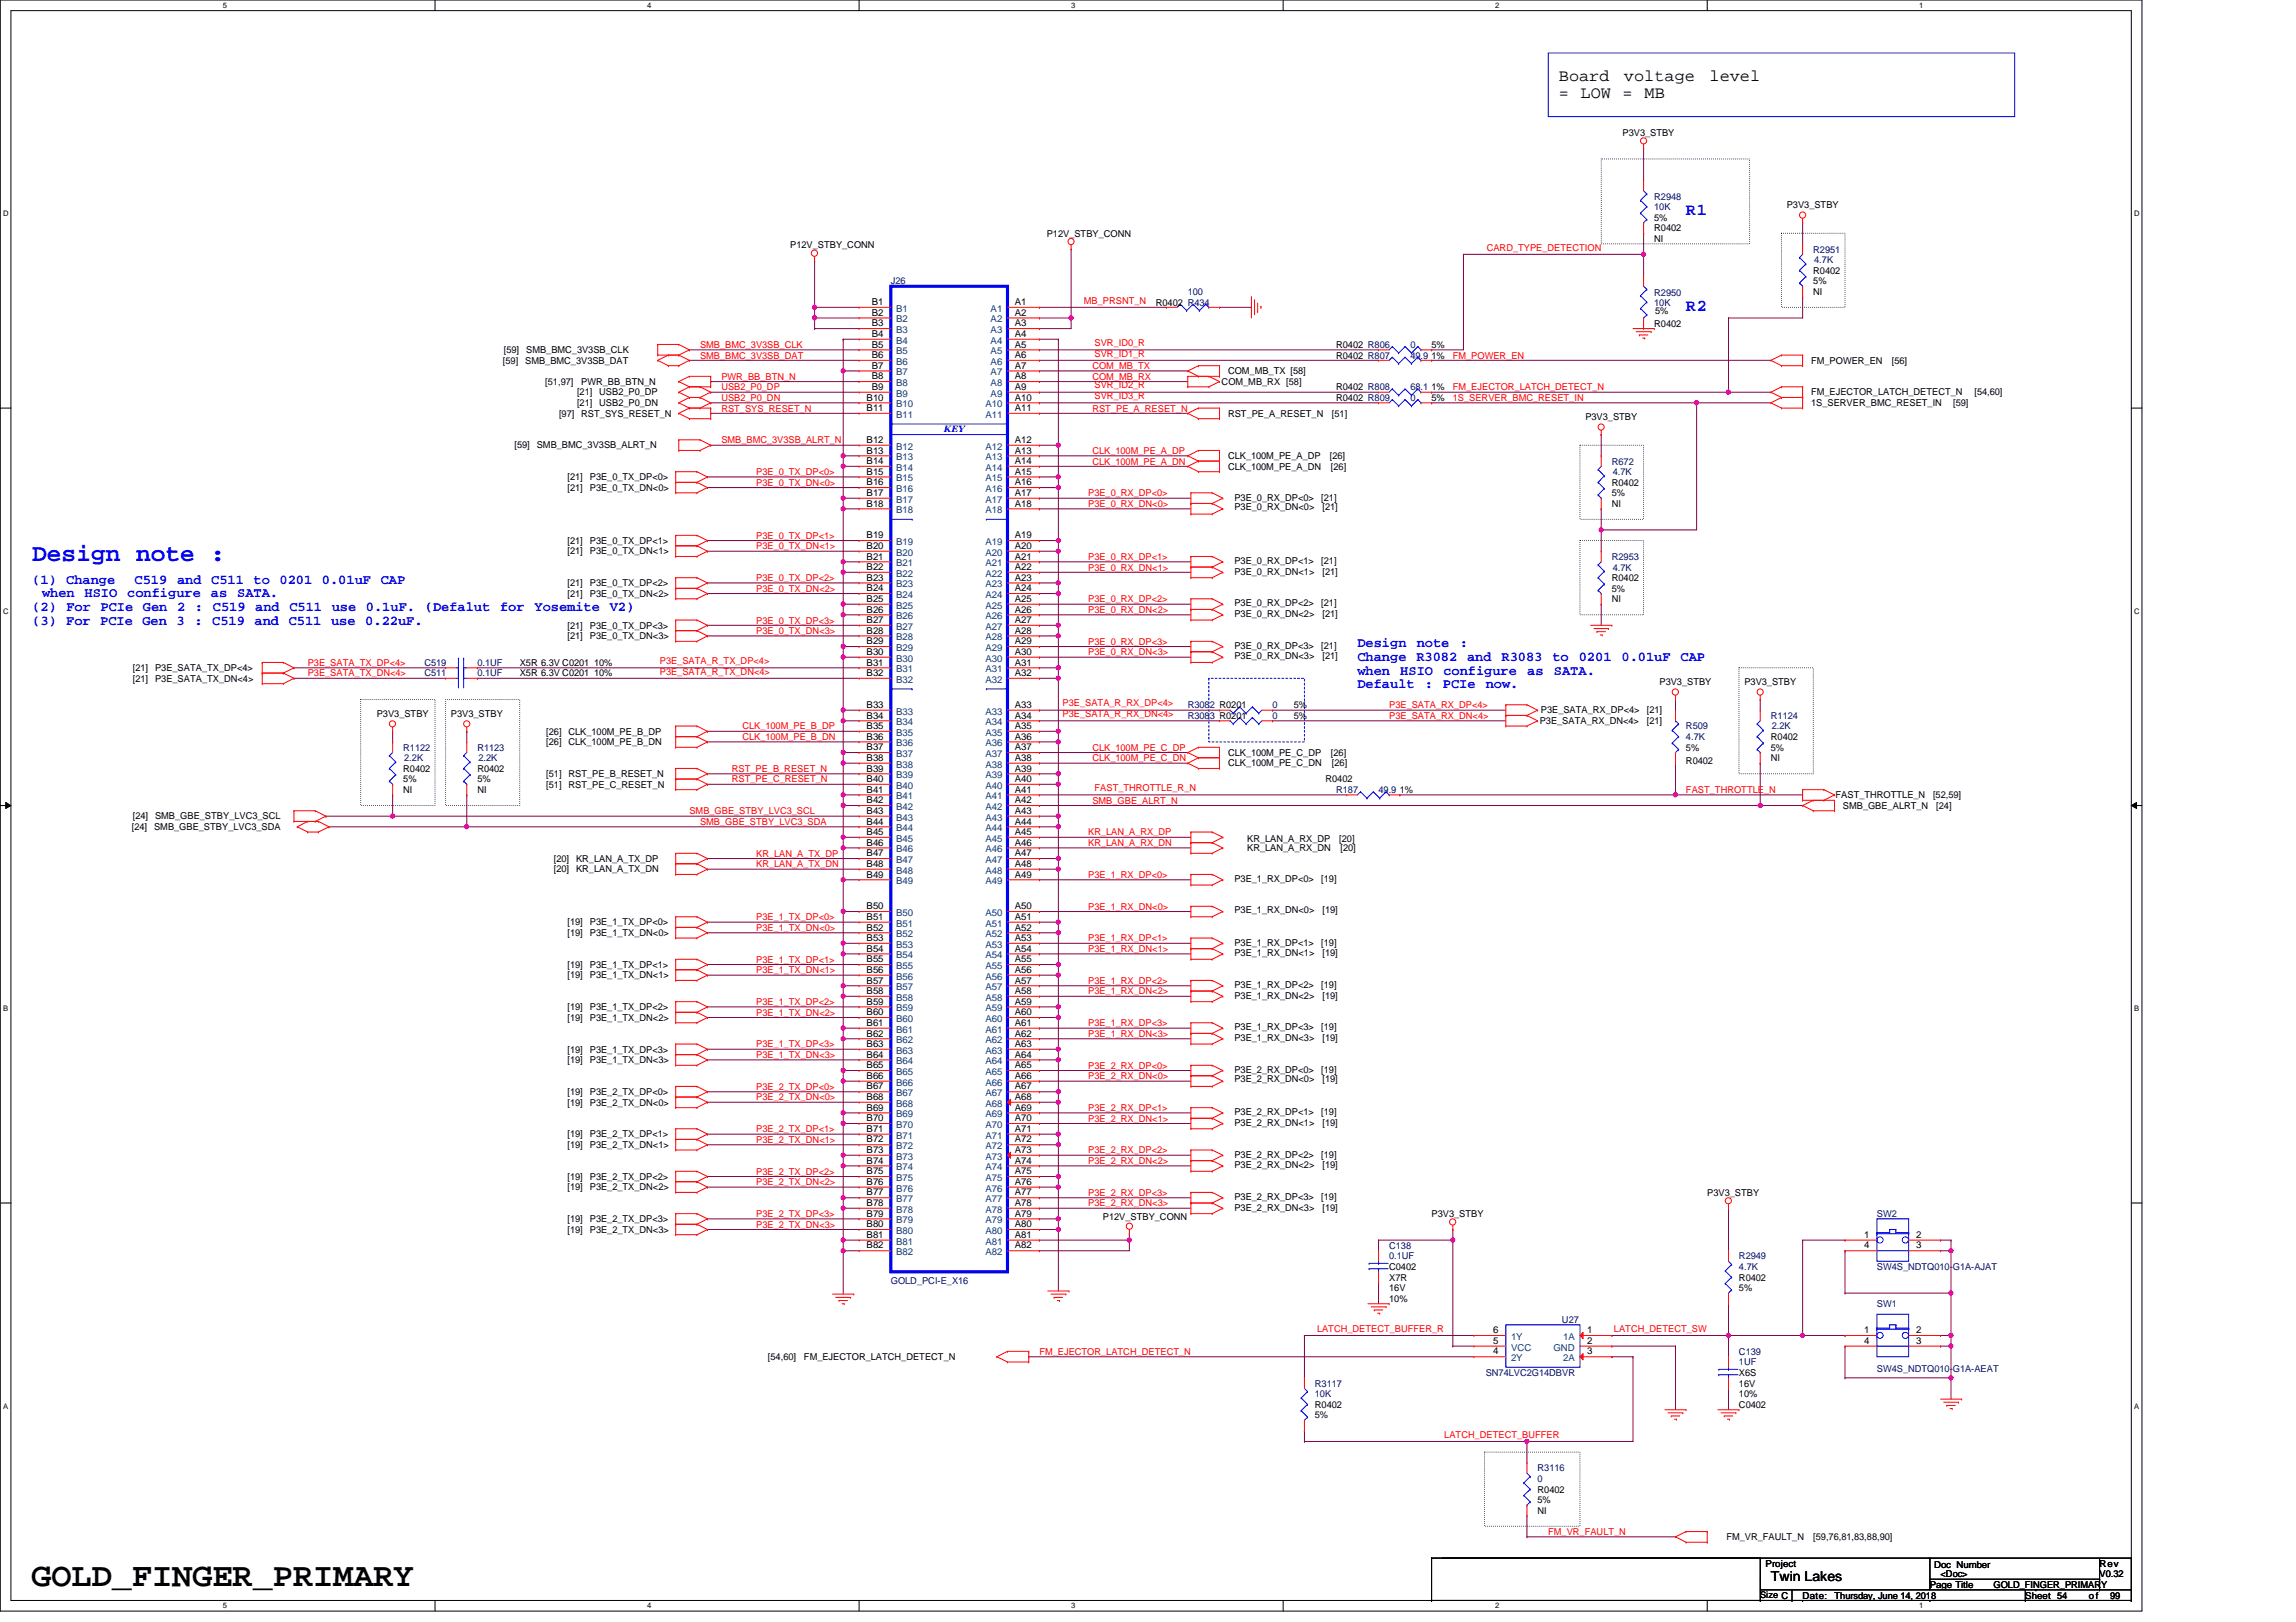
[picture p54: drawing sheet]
<svg xmlns="http://www.w3.org/2000/svg" width="297mm" height="210mm" viewBox="0 0 297 210" stroke-linecap="round" stroke-linejoin="round" font-family="sans-serif">
<defs><g id="words">
<text font-size="4.3" x="4.1" y="205.3">GOLD_FINGER_PRIMARY</text>
<text font-size="3.2" fill="#00f" x="4.2" y="72.6">Design note :</text>
<g font-size="2.2">
<text x="201.7" y="10.5">Board</text>
<text x="210.1" y="10.5">voltage</text>
<text x="221.2" y="10.5">level</text>
<text x="201.7" y="12.7">= LOW =</text>
<text x="212.8" y="12.7">MB</text>
</g>
<g font-size="2.2" fill="#00f">
<text x="218.1" y="27.9">R1</text>
<text x="218.1" y="40.2">R2</text>
</g>
<g font-size="1.8" fill="#00f">
<text x="4.2" y="75.5">(1) Change</text>
<text x="5.4" y="77.3">when</text>
<text x="10.9" y="77.3">HSIO</text>
<text x="16.5" y="77.3">configure</text>
<text x="17.4" y="75.5">C519 and C511 to 0201 0.01uF CAP</text>
<text x="27.3" y="77.3">as</text>
<text x="30.7" y="77.3">SATA.</text>
<text x="4.2" y="79.1">(2) For PCIe Gen 2 : C519 and C511 use 0.1uF.</text>
<text x="4.2" y="80.9">(3) For PCIe Gen 3 : C519 and C511 use 0.22uF.</text>
<text x="55" y="79.1">(Defalut</text>
<text x="64.7" y="79.1">for</text>
<text x="69.1" y="79.1">Yosemite</text>
<text x="78.9" y="79.1">V2)</text>
<text x="175.6" y="83.8">Design</text>
<text x="183.3" y="83.8">note</text>
<text x="188.8" y="83.8">:</text>
<text x="175.6" y="85.5">Change</text>
<text x="175.6" y="87.3">when</text>
<text x="175.6" y="89.1">Default</text>
<text x="181.2" y="87.3">HSIO</text>
<text x="183.2" y="85.5">R3082</text>
<text x="184.3" y="89.1">:</text>
<text x="186.7" y="89.1">PCIe</text>
<text x="186.7" y="87.3">configure</text>
<text x="189.8" y="85.5">and</text>
<text x="192.2" y="89.1">now.</text>
<text x="194.3" y="85.5">R3083</text>
<text x="197.6" y="87.3">as</text>
<text x="200.8" y="85.5">to</text>
<text x="201" y="87.3">SATA.</text>
<text x="204.3" y="85.5">0201</text>
<text x="209.8" y="85.5">0.01uF</text>
<text x="217.4" y="85.5">CAP</text>
</g>
<text font-size="1.8" x="229.1" y="204.6">Twin Lakes</text>
<g font-size="1.2">
<text x="209.9" y="17.6">P3V3_STBY</text>
<text x="214" y="28.6">5%</text>
<text x="214" y="29.9">R0402</text>
<text x="231.2" y="26.9">P3V3_STBY</text>
<text x="102.2" y="32.1">P12V_STBY_CONN</text>
<text x="135.4" y="30.6">P12V_STBY_CONN</text>
<text x="214" y="31.3">NI</text>
<text x="234.6" y="35.4">R0402</text>
<text x="112.8" y="39.5">B1</text>
<text x="112.8" y="40.9">B2</text>
<text x="131.3" y="39.5">A1</text>
<text x="131.3" y="40.9">A2</text>
<text x="149.5" y="39.5">R0402 R434</text>
<text x="214.1" y="40.6">5%</text>
<text x="234.6" y="36.8">5%</text>
<text x="234.6" y="38.2">NI</text>
<text x="65.1" y="47.1">[59]</text>
<text x="65.2" y="45.7">[59]</text>
<text x="67.9" y="47.1">SMB_BMC_3V3SB_DAT</text>
<text x="68.1" y="45.7">SMB_BMC_3V3SB_CLK</text>
<text x="112.8" y="42.2">B3</text>
<text x="112.8" y="43.6">B4</text>
<text x="112.8" y="45">B5</text>
<text x="112.8" y="46.3">B6</text>
<text x="112.8" y="47.7">B7</text>
<text x="131.3" y="42.2">A3</text>
<text x="131.3" y="43.6">A4</text>
<text x="131.3" y="45">A5</text>
<text x="131.3" y="46.3">A6</text>
<text x="131.3" y="47.7">A7</text>
<text x="172.9" y="46.4">R0402 R807</text>
<text x="172.9" y="45">R0402 R806</text>
<text x="185.2" y="46.4">1%</text>
<text x="185.2" y="45">5%</text>
<text x="214" y="42.3">R0402</text>
<text x="234.3" y="47.1">FM_POWER_EN</text>
<text x="244.7" y="47.1">[56]</text>
<text x="70.5" y="49.8">[51,97]</text>
<text x="72.3" y="53.9">[97]</text>
<text x="74.7" y="51.2">[21]</text>
<text x="74.7" y="52.6">[21]</text>
<text x="75.2" y="53.9">RST_SYS_RESET_N</text>
<text x="75.2" y="49.8">PWR_BB_BTN_N</text>
<text x="77.5" y="51.2">USB2_P0_DP</text>
<text x="77.5" y="52.6">USB2_P0_DN</text>
<text x="112.1" y="51.8">B10</text>
<text x="112.1" y="53.2">B11</text>
<text x="112.8" y="49.1">B8</text>
<text x="112.8" y="50.5">B9</text>
<text x="131.3" y="49.1">A8</text>
<text x="131.3" y="50.5">A9</text>
<text x="131.3" y="51.8">A10</text>
<text x="131.3" y="53.2">A11</text>
<text x="158" y="49.8">COM_MB_RX [58]</text>
<text x="158.9" y="53.9">RST_PE_A_RESET_N</text>
<text x="158.9" y="48.5">COM_MB_TX [58]</text>
<text x="172.3" y="53.9">[51]</text>
<text x="172.9" y="51.9">R0402 R809</text>
<text x="172.9" y="50.5">R0402 R808</text>
<text x="185.2" y="51.9">5%</text>
<text x="185.2" y="50.5">1%</text>
<text x="234.3" y="52.6">1S_SERVER_BMC_RESET_IN</text>
<text x="234.3" y="51.2">FM_EJECTOR_LATCH_DETECT_N</text>
<text x="252.7" y="52.6">[59]</text>
<text x="255.4" y="51.2">[54,60]</text>
<text x="66.6" y="58">[59]</text>
<text x="69.4" y="58">SMB_BMC_3V3SB_ALRT_N</text>
<text x="112.1" y="57.3">B12</text>
<text x="112.1" y="58.7">B13</text>
<text x="131.3" y="57.3">A12</text>
<text x="131.3" y="58.7">A13</text>
<text x="158.9" y="59.4">CLK_100M_PE_A_DP</text>
<text x="172" y="59.4">[26]</text>
<text x="205.1" y="54.3">P3V3_STBY</text>
<text x="73.4" y="62.2">[21]</text>
<text x="73.4" y="63.5">[21]</text>
<text x="76.3" y="62.2">P3E_0_TX_DP&lt;0&gt;</text>
<text x="76.3" y="63.5">P3E_0_TX_DN&lt;0&gt;</text>
<text x="112.1" y="60">B14</text>
<text x="112.1" y="61.4">B15</text>
<text x="112.1" y="62.8">B16</text>
<text x="112.1" y="64.2">B17</text>
<text x="112.1" y="65.6">B18</text>
<text x="131.3" y="60">A14</text>
<text x="131.3" y="61.4">A15</text>
<text x="131.3" y="62.8">A16</text>
<text x="131.3" y="64.2">A17</text>
<text x="131.3" y="65.6">A18</text>
<text x="158.9" y="60.8">CLK_100M_PE_A_DN</text>
<text x="159.7" y="64.8">P3E_0_RX_DP&lt;0&gt;</text>
<text x="159.7" y="66">P3E_0_RX_DN&lt;0&gt;</text>
<text x="170.9" y="64.8">[21]</text>
<text x="171.1" y="66">[21]</text>
<text x="172.2" y="60.8">[26]</text>
<text x="208.5" y="62.8">R0402</text>
<text x="208.5" y="64.2">5%</text>
<text x="208.5" y="65.6">NI</text>
<text x="73.4" y="70.4">[21]</text>
<text x="73.4" y="71.8">[21]</text>
<text x="76.3" y="70.4">P3E_0_TX_DP&lt;1&gt;</text>
<text x="76.3" y="71.8">P3E_0_TX_DN&lt;1&gt;</text>
<text x="112.1" y="69.7">B19</text>
<text x="112.1" y="71">B20</text>
<text x="131.3" y="69.7">A19</text>
<text x="131.3" y="71">A20</text>
<text x="73.4" y="75.9">[21]</text>
<text x="73.4" y="77.3">[21]</text>
<text x="76.3" y="75.9">P3E_0_TX_DP&lt;2&gt;</text>
<text x="76.3" y="77.3">P3E_0_TX_DN&lt;2&gt;</text>
<text x="112.1" y="72.4">B21</text>
<text x="112.1" y="73.8">B22</text>
<text x="112.1" y="75.1">B23</text>
<text x="112.1" y="76.5">B24</text>
<text x="112.1" y="77.9">B25</text>
<text x="131.3" y="72.4">A21</text>
<text x="131.3" y="73.8">A22</text>
<text x="131.3" y="75.1">A23</text>
<text x="131.3" y="76.5">A24</text>
<text x="131.3" y="77.9">A25</text>
<text x="159.7" y="73">P3E_0_RX_DP&lt;1&gt;</text>
<text x="159.7" y="74.4">P3E_0_RX_DN&lt;1&gt;</text>
<text x="170.9" y="73">[21]</text>
<text x="171.1" y="74.4">[21]</text>
<text x="208.5" y="75.2">R0402</text>
<text x="208.5" y="76.6">5%</text>
<text x="208.5" y="77.9">NI</text>
<text x="73.4" y="81.4">[21]</text>
<text x="73.4" y="82.7">[21]</text>
<text x="76.3" y="81.4">P3E_0_TX_DP&lt;3&gt;</text>
<text x="76.3" y="82.7">P3E_0_TX_DN&lt;3&gt;</text>
<text x="112.1" y="79.3">B26</text>
<text x="112.1" y="80.6">B27</text>
<text x="112.1" y="82">B28</text>
<text x="112.1" y="83.4">B29</text>
<text x="131.3" y="79.3">A26</text>
<text x="131.3" y="80.6">A27</text>
<text x="131.3" y="82">A28</text>
<text x="131.3" y="83.4">A29</text>
<text x="159.7" y="78.5">P3E_0_RX_DP&lt;2&gt;</text>
<text x="159.7" y="79.9">P3E_0_RX_DN&lt;2&gt;</text>
<text x="159.7" y="84">P3E_0_RX_DP&lt;3&gt;</text>
<text x="170.9" y="78.5">[21]</text>
<text x="170.9" y="84">[21]</text>
<text x="171.1" y="79.9">[21]</text>
<text x="17.2" y="86.8">[21]</text>
<text x="17.2" y="88.2">[21]</text>
<text x="20.1" y="86.8">P3E_SATA_TX_DP&lt;4&gt;</text>
<text x="20.1" y="88.2">P3E_SATA_TX_DN&lt;4&gt;</text>
<text x="67.2" y="86.2">X5R 6.3V C0201</text>
<text x="67.2" y="87.5">X5R 6.3V C0201</text>
<text x="76.9" y="86.2">10%</text>
<text x="76.9" y="87.5">10%</text>
<text x="112.1" y="84.8">B30</text>
<text x="112.1" y="86.1">B31</text>
<text x="112.1" y="87.5">B32</text>
<text x="131.3" y="84.8">A30</text>
<text x="131.3" y="86.1">A31</text>
<text x="131.3" y="87.5">A32</text>
<text x="159.7" y="85.3">P3E_0_RX_DN&lt;3&gt;</text>
<text x="171.1" y="85.3">[21]</text>
<text x="214.7" y="88.6">P3V3_STBY</text>
<text x="225.7" y="88.6">P3V3_STBY</text>
<text x="48.7" y="92.8">P3V3_STBY</text>
<text x="58.3" y="92.8">P3V3_STBY</text>
<text x="70.7" y="95.1">[26]</text>
<text x="73.6" y="95.1">CLK_100M_PE_B_DP</text>
<text x="112.1" y="91.6">B33</text>
<text x="112.1" y="93">B34</text>
<text x="112.1" y="94.3">B35</text>
<text x="112.1" y="95.7">B36</text>
<text x="131.3" y="91.6">A33</text>
<text x="131.3" y="93">A34</text>
<text x="131.3" y="94.3">A35</text>
<text x="131.3" y="95.7">A36</text>
<text x="167.4" y="93">5%</text>
<text x="167.4" y="91.7">5%</text>
<text x="199.2" y="93.7">P3E_SATA_RX_DN&lt;4&gt;</text>
<text x="199.3" y="92.3">P3E_SATA_RX_DP&lt;4&gt;</text>
<text x="213.1" y="92.3">[21]</text>
<text x="213.1" y="93.7">[21]</text>
<text x="229.1" y="95.8">R0402</text>
<text x="52.2" y="99.9">R0402</text>
<text x="52.2" y="101.3">5%</text>
<text x="61.8" y="99.9">R0402</text>
<text x="61.8" y="101.3">5%</text>
<text x="70.7" y="96.5">[26]</text>
<text x="70.7" y="100.6">[51]</text>
<text x="70.7" y="101.9">[51]</text>
<text x="73.6" y="96.5">CLK_100M_PE_B_DN</text>
<text x="73.6" y="100.6">RST_PE_B_RESET_N</text>
<text x="73.6" y="101.9">RST_PE_C_RESET_N</text>
<text x="112.1" y="97.1">B37</text>
<text x="112.1" y="98.5">B38</text>
<text x="112.1" y="99.8">B39</text>
<text x="112.1" y="101.2">B40</text>
<text x="131.3" y="97.1">A37</text>
<text x="131.3" y="98.5">A38</text>
<text x="131.3" y="99.8">A39</text>
<text x="131.3" y="101.2">A40</text>
<text x="158.9" y="97.8">CLK_100M_PE_C_DP</text>
<text x="158.9" y="99.2">CLK_100M_PE_C_DN</text>
<text x="171.5" y="101.3">R0402</text>
<text x="172.2" y="97.8">[26]</text>
<text x="172.3" y="99.2">[26]</text>
<text x="218.1" y="97.1">5%</text>
<text x="218.1" y="98.9">R0402</text>
<text x="229.1" y="97.1">5%</text>
<text x="229.1" y="98.5">NI</text>
<text x="17.1" y="107.4">[24]</text>
<text x="17.2" y="106">[24]</text>
<text x="19.9" y="107.4">SMB_GBE_STBY_LVC3_SDA</text>
<text x="20.1" y="106">SMB_GBE_STBY_LVC3_SCL</text>
<text x="52.2" y="102.6">NI</text>
<text x="61.8" y="102.6">NI</text>
<text x="112.1" y="102.6">B41</text>
<text x="112.1" y="103.9">B42</text>
<text x="112.1" y="105.3">B43</text>
<text x="112.1" y="106.7">B44</text>
<text x="131.3" y="102.6">A41</text>
<text x="131.3" y="103.9">A42</text>
<text x="131.3" y="105.3">A43</text>
<text x="131.3" y="106.7">A44</text>
<text x="181.1" y="102.6">1%</text>
<text x="237.5" y="103.3">FAST_THROTTLE_N</text>
<text x="238.4" y="104.7">SMB_GBE_ALRT_N</text>
<text x="250.1" y="103.3">[52,59]</text>
<text x="250.5" y="104.7">[24]</text>
<text x="71.6" y="111.5">[20]</text>
<text x="71.6" y="112.9">[20]</text>
<text x="74.5" y="111.5">KR_LAN_A_TX_DP</text>
<text x="74.5" y="112.9">KR_LAN_A_TX_DN</text>
<text x="112.1" y="108.1">B45</text>
<text x="112.1" y="109.4">B46</text>
<text x="112.1" y="110.8">B47</text>
<text x="112.1" y="112.2">B48</text>
<text x="112.1" y="113.6">B49</text>
<text x="131.3" y="108.1">A45</text>
<text x="131.3" y="109.4">A46</text>
<text x="131.3" y="110.8">A47</text>
<text x="131.3" y="112.2">A48</text>
<text x="131.3" y="113.6">A49</text>
<text x="161.4" y="108.9">KR_LAN_A_RX_DP</text>
<text x="161.4" y="110.2">KR_LAN_A_RX_DN</text>
<text x="173.3" y="108.9">[20]</text>
<text x="173.4" y="110.2">[20]</text>
<text x="73.4" y="119.8">[19]</text>
<text x="76.3" y="119.8">P3E_1_TX_DP&lt;0&gt;</text>
<text x="112.1" y="117.7">B50</text>
<text x="112.1" y="119">B51</text>
<text x="131.3" y="117.7">A50</text>
<text x="131.3" y="119">A51</text>
<text x="159.7" y="114.2">P3E_1_RX_DP&lt;0&gt;</text>
<text x="159.7" y="118.1">P3E_1_RX_DN&lt;0&gt;</text>
<text x="170.9" y="114.2">[19]</text>
<text x="171.1" y="118.1">[19]</text>
<text x="73.4" y="121.1">[19]</text>
<text x="73.4" y="125.3">[19]</text>
<text x="76.3" y="121.1">P3E_1_TX_DN&lt;0&gt;</text>
<text x="76.3" y="125.3">P3E_1_TX_DP&lt;1&gt;</text>
<text x="112.1" y="120.4">B52</text>
<text x="112.1" y="121.8">B53</text>
<text x="112.1" y="123.1">B54</text>
<text x="112.1" y="124.5">B55</text>
<text x="112.1" y="125.9">B56</text>
<text x="131.3" y="120.4">A52</text>
<text x="131.3" y="121.8">A53</text>
<text x="131.3" y="123.1">A54</text>
<text x="131.3" y="124.5">A55</text>
<text x="131.3" y="125.9">A56</text>
<text x="159.7" y="122.4">P3E_1_RX_DP&lt;1&gt;</text>
<text x="159.7" y="123.7">P3E_1_RX_DN&lt;1&gt;</text>
<text x="170.9" y="122.4">[19]</text>
<text x="171.1" y="123.7">[19]</text>
<text x="73.4" y="126.6">[19]</text>
<text x="73.4" y="130.7">[19]</text>
<text x="76.3" y="126.6">P3E_1_TX_DN&lt;1&gt;</text>
<text x="76.3" y="130.7">P3E_1_TX_DP&lt;2&gt;</text>
<text x="112.1" y="127.3">B57</text>
<text x="112.1" y="128.6">B58</text>
<text x="112.1" y="130">B59</text>
<text x="112.1" y="131.4">B60</text>
<text x="131.3" y="127.3">A57</text>
<text x="131.3" y="128.6">A58</text>
<text x="131.3" y="130">A59</text>
<text x="131.3" y="131.4">A60</text>
<text x="159.7" y="127.9">P3E_1_RX_DP&lt;2&gt;</text>
<text x="159.7" y="129.2">P3E_1_RX_DN&lt;2&gt;</text>
<text x="170.9" y="127.9">[19]</text>
<text x="171.1" y="129.2">[19]</text>
<text x="73.4" y="136.2">[19]</text>
<text x="73.4" y="137.6">[19]</text>
<text x="73.4" y="132.1">[19]</text>
<text x="76.3" y="136.2">P3E_1_TX_DP&lt;3&gt;</text>
<text x="76.3" y="137.6">P3E_1_TX_DN&lt;3&gt;</text>
<text x="76.3" y="132.1">P3E_1_TX_DN&lt;2&gt;</text>
<text x="112.1" y="132.8">B61</text>
<text x="112.1" y="134.1">B62</text>
<text x="112.1" y="135.5">B63</text>
<text x="112.1" y="136.9">B64</text>
<text x="131.3" y="132.8">A61</text>
<text x="131.3" y="134.1">A62</text>
<text x="131.3" y="135.5">A63</text>
<text x="131.3" y="136.9">A64</text>
<text x="159.7" y="133.4">P3E_1_RX_DP&lt;3&gt;</text>
<text x="159.7" y="134.7">P3E_1_RX_DN&lt;3&gt;</text>
<text x="170.9" y="133.4">[19]</text>
<text x="171.1" y="134.7">[19]</text>
<text x="73.4" y="141.7">[19]</text>
<text x="73.4" y="143.1">[19]</text>
<text x="76.3" y="141.7">P3E_2_TX_DP&lt;0&gt;</text>
<text x="76.3" y="143.1">P3E_2_TX_DN&lt;0&gt;</text>
<text x="112.1" y="138.2">B65</text>
<text x="112.1" y="139.6">B66</text>
<text x="112.1" y="141">B67</text>
<text x="112.1" y="142.3">B68</text>
<text x="112.1" y="143.7">B69</text>
<text x="131.3" y="138.2">A65</text>
<text x="131.3" y="139.6">A66</text>
<text x="131.3" y="141">A67</text>
<text x="131.3" y="142.3">A68</text>
<text x="131.3" y="143.7">A69</text>
<text x="159.7" y="138.8">P3E_2_RX_DP&lt;0&gt;</text>
<text x="159.7" y="140.1">P3E_2_RX_DN&lt;0&gt;</text>
<text x="170.9" y="138.8">[19]</text>
<text x="171.1" y="140.1">[19]</text>
<text x="73.4" y="147.2">[19]</text>
<text x="73.4" y="148.6">[19]</text>
<text x="76.3" y="147.2">P3E_2_TX_DP&lt;1&gt;</text>
<text x="76.3" y="148.6">P3E_2_TX_DN&lt;1&gt;</text>
<text x="112.1" y="145.1">B70</text>
<text x="112.1" y="146.5">B71</text>
<text x="112.1" y="147.8">B72</text>
<text x="112.1" y="149.2">B73</text>
<text x="131.3" y="145.1">A70</text>
<text x="131.3" y="146.5">A71</text>
<text x="131.3" y="147.8">A72</text>
<text x="131.3" y="149.2">A73</text>
<text x="159.7" y="144.3">P3E_2_RX_DP&lt;1&gt;</text>
<text x="159.7" y="145.7">P3E_2_RX_DN&lt;1&gt;</text>
<text x="159.7" y="149.8">P3E_2_RX_DP&lt;2&gt;</text>
<text x="170.9" y="144.3">[19]</text>
<text x="170.9" y="149.8">[19]</text>
<text x="171.1" y="145.7">[19]</text>
<text x="73.4" y="152.7">[19]</text>
<text x="73.4" y="154.1">[19]</text>
<text x="76.3" y="152.7">P3E_2_TX_DP&lt;2&gt;</text>
<text x="76.3" y="154.1">P3E_2_TX_DN&lt;2&gt;</text>
<text x="112.1" y="150.6">B74</text>
<text x="112.1" y="152">B75</text>
<text x="112.1" y="153.3">B76</text>
<text x="112.1" y="154.7">B77</text>
<text x="131.3" y="150.6">A74</text>
<text x="131.3" y="152">A75</text>
<text x="131.3" y="153.3">A76</text>
<text x="131.3" y="154.7">A77</text>
<text x="159.7" y="151.2">P3E_2_RX_DN&lt;2&gt;</text>
<text x="159.7" y="155.3">P3E_2_RX_DP&lt;3&gt;</text>
<text x="170.9" y="155.3">[19]</text>
<text x="171.1" y="151.2">[19]</text>
<text x="220.9" y="154.7">P3V3_STBY</text>
<text x="73.4" y="158.2">[19]</text>
<text x="73.4" y="159.6">[19]</text>
<text x="76.3" y="158.2">P3E_2_TX_DP&lt;3&gt;</text>
<text x="76.3" y="159.6">P3E_2_TX_DN&lt;3&gt;</text>
<text x="112.1" y="156.1">B78</text>
<text x="112.1" y="157.4">B79</text>
<text x="112.1" y="158.8">B80</text>
<text x="112.1" y="160.2">B81</text>
<text x="112.1" y="161.6">B82</text>
<text x="131.3" y="156.1">A78</text>
<text x="131.3" y="157.4">A79</text>
<text x="131.3" y="158.8">A80</text>
<text x="131.3" y="160.2">A81</text>
<text x="131.3" y="161.6">A82</text>
<text x="142.7" y="157.9">P12V_STBY_CONN</text>
<text x="159.7" y="156.7">P3E_2_RX_DN&lt;3&gt;</text>
<text x="171.1" y="156.7">[19]</text>
<text x="185.2" y="157.5">P3V3_STBY</text>
<text x="241.2" y="160.2">1</text>
<text x="241.2" y="161.6">4</text>
<text x="247.9" y="160.2">2</text>
<text x="247.9" y="161.6">3</text>
<text x="179.7" y="164.3">C0402</text>
<text x="179.7" y="165.7">X7R</text>
<text x="179.7" y="167.1">16V</text>
<text x="225" y="165.7">R0402</text>
<text x="225" y="167.1">5%</text>
<text x="179.7" y="168.5">10%</text>
<text x="193.2" y="172.5">6</text>
<text x="193.2" y="173.9">5</text>
<text x="205.4" y="172.5">1</text>
<text x="205.4" y="173.9">2</text>
<text x="241.2" y="172.5">1</text>
<text x="241.2" y="173.9">4</text>
<text x="247.9" y="172.5">2</text>
<text x="247.9" y="173.9">3</text>
<text x="99.4" y="176">[54,60]</text>
<text x="104" y="176">FM_EJECTOR_LATCH_DETECT_N</text>
<text x="193.2" y="175.3">4</text>
<text x="205.4" y="175.3">3</text>
<text x="225" y="178.1">X6S</text>
<text x="225" y="179.4">16V</text>
<text x="170.1" y="182.2">R0402</text>
<text x="170.1" y="183.6">5%</text>
<text x="225" y="182.2">C0402</text>
<text x="225" y="180.8">10%</text>
<text x="198.9" y="193.1">R0402</text>
<text x="198.9" y="194.5">5%</text>
<text x="198.9" y="195.9">NI</text>
<text x="223.3" y="199.3">FM_VR_FAULT_N</text>
<text x="228.4" y="202.8">Project</text>
<text x="234.6" y="199.3">[59,76,81,83,88,90]</text>
<text x="250.2" y="202.9">Doc Number</text>
<text x="271.6" y="202.8">Rev</text>
<text x="227.7" y="206.8">Size C</text>
<text x="233.2" y="206.9">Date:</text>
<text x="237.3" y="206.9">Thursday, June 14, 2018</text>
<text x="249.7" y="205.5">Page Title</text>
<text x="251.1" y="204.1">&lt;Doc&gt;</text>
<text x="257.9" y="205.5">GOLD_FINGER_PRIMARY</text>
<text x="262" y="206.9">Sheet 54</text>
<text x="270.3" y="206.9">of</text>
<text x="271.6" y="204.1">V0.32</text>
<text x="273" y="206.9">99</text>
</g>
<g font-size="1.2" fill="#000080">
<text x="214" y="25.8">R2948</text>
<text x="214" y="27.2">10K</text>
<text x="234.6" y="32.7">R2951</text>
<text x="234.7" y="34">4.7K</text>
<text x="115.2" y="36.8">J26</text>
<text x="153.7" y="38.2">100</text>
<text x="214" y="38.3">R2950</text>
<text x="214" y="39.5">10K</text>
<text x="182.5" y="46.4">49.9</text>
<text x="182.5" y="45">0</text>
<text x="182.5" y="51.9">0</text>
<text x="182.5" y="50.5">68.1</text>
<text x="208.5" y="60.1">R672</text>
<text x="208.7" y="61.5">4.7K</text>
<text x="208.5" y="72.5">R2953</text>
<text x="208.7" y="73.8">4.7K</text>
<text x="54.9" y="86.2">C519</text>
<text x="54.9" y="87.5">C511</text>
<text x="61.8" y="86.2">0.1UF</text>
<text x="61.8" y="87.5">0.1UF</text>
<text x="153.7" y="93">R3083 R0201</text>
<text x="153.7" y="91.7">R3082 R0201</text>
<text x="164.6" y="93">0</text>
<text x="164.6" y="91.7">0</text>
<text x="218.1" y="94.4">R509</text>
<text x="218.1" y="95.8">4.7K</text>
<text x="229.1" y="93">R1124</text>
<text x="229.2" y="94.4">2.2K</text>
<text x="52.2" y="97.1">R1122</text>
<text x="52.3" y="98.5">2.2K</text>
<text x="61.8" y="97.1">R1123</text>
<text x="61.9" y="98.5">2.2K</text>
<text x="172.9" y="102.6">R187</text>
<text x="178.3" y="102.6">49.9</text>
<text x="179.7" y="161.6">C138</text>
<text x="242.8" y="157.5">SW2</text>
<text x="115.2" y="166.1">GOLD_PCI-E_X16</text>
<text x="179.7" y="163">0.1UF</text>
<text x="225" y="163">R2949</text>
<text x="225" y="164.3">4.7K</text>
<text x="242.8" y="164.3">SW4S_NDTQ010-G1A-AJAT</text>
<text x="202.1" y="171.2">U27</text>
<text x="242.8" y="169.1">SW1</text>
<text x="170.1" y="179.4">R3117</text>
<text x="192.2" y="178.1">SN74LVC2G14DBVR</text>
<text x="225" y="175.3">C139</text>
<text x="225" y="176.7">1UF</text>
<text x="242.8" y="177.5">SW4S_NDTQ010-G1A-AEAT</text>
<text x="170.1" y="180.8">10K</text>
<text x="198.9" y="190.4">R3116</text>
<text x="198.9" y="191.8">0</text>
</g>
<g font-size="1.2" fill="#f00">
<text x="192.3" y="32.4">CARD_TYPE_DETECTION</text>
<text x="140.2" y="39.3">MB_PRSNT_N</text>
<text x="90.6" y="45">SMB_BMC_3V3SB_CLK</text>
<text x="90.6" y="46.4">SMB_BMC_3V3SB_DAT</text>
<text x="141.3" y="47.8">COM_MB_TX</text>
<text x="141.6" y="44.8">SVR_ID0_R</text>
<text x="141.6" y="46.1">SVR_ID1_R</text>
<text x="188" y="46.4">FM_POWER_EN</text>
<text x="93.3" y="53.3">RST_SYS_RESET_N</text>
<text x="93.3" y="49.1">PWR_BB_BTN_N</text>
<text x="93.3" y="50.5">USB2_P0_DP</text>
<text x="93.3" y="51.9">USB2_P0_DN</text>
<text x="141.3" y="53.3">RST_PE_A_RESET_N</text>
<text x="141.3" y="49.1">COM_MB_RX</text>
<text x="141.6" y="50.3">SVR_ID2_R</text>
<text x="141.6" y="51.6">SVR_ID3_R</text>
<text x="188" y="50.5">FM_EJECTOR_LATCH_DETECT_N</text>
<text x="188" y="51.9">1S_SERVER_BMC_RESET_IN</text>
<text x="93.3" y="57.4">SMB_BMC_3V3SB_ALRT_N</text>
<text x="141.3" y="58.7">CLK_100M_PE_A_DP</text>
<text x="97.8" y="61.5">P3E_0_TX_DP&lt;0&gt;</text>
<text x="97.8" y="62.8">P3E_0_TX_DN&lt;0&gt;</text>
<text x="140.8" y="64.2">P3E_0_RX_DP&lt;0&gt;</text>
<text x="140.8" y="65.6">P3E_0_RX_DN&lt;0&gt;</text>
<text x="141.3" y="60.1">CLK_100M_PE_A_DN</text>
<text x="97.8" y="69.7">P3E_0_TX_DP&lt;1&gt;</text>
<text x="97.8" y="71.1">P3E_0_TX_DN&lt;1&gt;</text>
<text x="97.8" y="75.2">P3E_0_TX_DP&lt;2&gt;</text>
<text x="97.8" y="76.6">P3E_0_TX_DN&lt;2&gt;</text>
<text x="140.8" y="72.5">P3E_0_RX_DP&lt;1&gt;</text>
<text x="140.8" y="73.8">P3E_0_RX_DN&lt;1&gt;</text>
<text x="140.8" y="77.9">P3E_0_RX_DP&lt;2&gt;</text>
<text x="97.8" y="80.7">P3E_0_TX_DP&lt;3&gt;</text>
<text x="97.8" y="82">P3E_0_TX_DN&lt;3&gt;</text>
<text x="140.8" y="79.3">P3E_0_RX_DN&lt;2&gt;</text>
<text x="140.8" y="83.4">P3E_0_RX_DP&lt;3&gt;</text>
<text x="39.8" y="86.2">P3E_SATA_TX_DP&lt;4&gt;</text>
<text x="39.8" y="87.5">P3E_SATA_TX_DN&lt;4&gt;</text>
<text x="85.4" y="85.9">P3E_SATA_R_TX_DP&lt;4&gt;</text>
<text x="85.4" y="87.3">P3E_SATA_R_TX_DN&lt;4&gt;</text>
<text x="140.8" y="84.8">P3E_0_RX_DN&lt;3&gt;</text>
<text x="96.1" y="94.4">CLK_100M_PE_B_DP</text>
<text x="96.1" y="95.8">CLK_100M_PE_B_DN</text>
<text x="137.5" y="91.4">P3E_SATA_R_RX_DP&lt;4&gt;</text>
<text x="137.5" y="92.8">P3E_SATA_R_RX_DN&lt;4&gt;</text>
<text x="179.7" y="91.7">P3E_SATA_RX_DP&lt;4&gt;</text>
<text x="179.7" y="93">P3E_SATA_RX_DN&lt;4&gt;</text>
<text x="94.7" y="99.9">RST_PE_B_RESET_N</text>
<text x="94.7" y="101.3">RST_PE_C_RESET_N</text>
<text x="141.3" y="97.1">CLK_100M_PE_C_DP</text>
<text x="141.3" y="98.5">CLK_100M_PE_C_DN</text>
<text x="89.2" y="105.4">SMB_GBE_STBY_LVC3_SCL</text>
<text x="90.6" y="106.7">SMB_GBE_STBY_LVC3_SDA</text>
<text x="141.3" y="104">SMB_GBE_ALRT_N</text>
<text x="141.6" y="102.4">FAST_THROTTLE_R_N</text>
<text x="218.1" y="102.6">FAST_THROTTLE_N</text>
<text x="97.8" y="110.9">KR_LAN_A_TX_DP</text>
<text x="97.8" y="112.2">KR_LAN_A_TX_DN</text>
<text x="140.8" y="113.6">P3E_1_RX_DP&lt;0&gt;</text>
<text x="140.8" y="109.5">KR_LAN_A_RX_DN</text>
<text x="140.8" y="108.1">KR_LAN_A_RX_DP</text>
<text x="97.8" y="119.1">P3E_1_TX_DP&lt;0&gt;</text>
<text x="140.8" y="117.7">P3E_1_RX_DN&lt;0&gt;</text>
<text x="97.8" y="120.5">P3E_1_TX_DN&lt;0&gt;</text>
<text x="97.8" y="124.6">P3E_1_TX_DP&lt;1&gt;</text>
<text x="97.8" y="125.9">P3E_1_TX_DN&lt;1&gt;</text>
<text x="140.8" y="121.8">P3E_1_RX_DP&lt;1&gt;</text>
<text x="140.8" y="123.2">P3E_1_RX_DN&lt;1&gt;</text>
<text x="97.8" y="130">P3E_1_TX_DP&lt;2&gt;</text>
<text x="97.8" y="131.4">P3E_1_TX_DN&lt;2&gt;</text>
<text x="140.8" y="127.3">P3E_1_RX_DP&lt;2&gt;</text>
<text x="140.8" y="128.7">P3E_1_RX_DN&lt;2&gt;</text>
<text x="97.8" y="135.6">P3E_1_TX_DP&lt;3&gt;</text>
<text x="97.8" y="136.9">P3E_1_TX_DN&lt;3&gt;</text>
<text x="140.8" y="132.8">P3E_1_RX_DP&lt;3&gt;</text>
<text x="140.8" y="134.2">P3E_1_RX_DN&lt;3&gt;</text>
<text x="97.8" y="141">P3E_2_TX_DP&lt;0&gt;</text>
<text x="97.8" y="142.4">P3E_2_TX_DN&lt;0&gt;</text>
<text x="140.8" y="138.3">P3E_2_RX_DP&lt;0&gt;</text>
<text x="140.8" y="139.7">P3E_2_RX_DN&lt;0&gt;</text>
<text x="140.8" y="143.8">P3E_2_RX_DP&lt;1&gt;</text>
<text x="97.8" y="146.5">P3E_2_TX_DP&lt;1&gt;</text>
<text x="97.8" y="147.9">P3E_2_TX_DN&lt;1&gt;</text>
<text x="140.8" y="145.1">P3E_2_RX_DN&lt;1&gt;</text>
<text x="140.8" y="149.3">P3E_2_RX_DP&lt;2&gt;</text>
<text x="97.8" y="152">P3E_2_TX_DP&lt;2&gt;</text>
<text x="97.8" y="153.4">P3E_2_TX_DN&lt;2&gt;</text>
<text x="140.8" y="150.6">P3E_2_RX_DN&lt;2&gt;</text>
<text x="140.8" y="154.7">P3E_2_RX_DP&lt;3&gt;</text>
<text x="97.8" y="157.5">P3E_2_TX_DP&lt;3&gt;</text>
<text x="97.8" y="158.9">P3E_2_TX_DN&lt;3&gt;</text>
<text x="140.8" y="156.1">P3E_2_RX_DN&lt;3&gt;</text>
<text x="170.4" y="172.3">LATCH_DETECT_BUFFER_R</text>
<text x="208.8" y="172.3">LATCH_DETECT_SW</text>
<text x="134.5" y="175.3">FM_EJECTOR_LATCH_DETECT_N</text>
<text x="186.9" y="186.1">LATCH_DETECT_BUFFER</text>
<text x="200.3" y="198.6">FM_VR_FAULT_N</text>
</g>
<g font-size="1.2" fill="#004080">
<text x="115.9" y="40.3">B1</text>
<text x="115.9" y="41.7">B2</text>
<text x="128.2" y="40.3">A1</text>
<text x="128.2" y="41.7">A2</text>
<text x="115.9" y="43.1">B3</text>
<text x="115.9" y="44.5">B4</text>
<text x="115.9" y="45.8">B5</text>
<text x="115.9" y="47.2">B6</text>
<text x="128.2" y="43.1">A3</text>
<text x="128.2" y="44.5">A4</text>
<text x="128.2" y="45.8">A5</text>
<text x="128.2" y="47.2">A6</text>
<text x="115.9" y="48.6">B7</text>
<text x="115.9" y="50">B8</text>
<text x="115.9" y="51.3">B9</text>
<text x="115.9" y="52.7">B10</text>
<text x="127.5" y="52.7">A10</text>
<text x="128.2" y="48.6">A7</text>
<text x="128.2" y="50">A8</text>
<text x="128.2" y="51.3">A9</text>
<text x="115.9" y="54.1">B11</text>
<text x="115.9" y="58.2">B12</text>
<text x="115.9" y="59.6">B13</text>
<text x="127.5" y="54.1">A11</text>
<text x="127.5" y="58.2">A12</text>
<text x="127.5" y="59.6">A13</text>
<text x="115.9" y="60.9">B14</text>
<text x="115.9" y="62.3">B15</text>
<text x="115.9" y="63.7">B16</text>
<text x="115.9" y="65">B17</text>
<text x="127.5" y="60.9">A14</text>
<text x="127.5" y="62.3">A15</text>
<text x="127.5" y="63.7">A16</text>
<text x="127.5" y="65">A17</text>
<text x="115.9" y="66.4">B18</text>
<text x="115.9" y="70.5">B19</text>
<text x="115.9" y="71.9">B20</text>
<text x="127.5" y="66.4">A18</text>
<text x="127.5" y="70.5">A19</text>
<text x="127.5" y="71.9">A20</text>
<text x="115.9" y="73.3">B21</text>
<text x="115.9" y="74.6">B22</text>
<text x="115.9" y="76">B23</text>
<text x="115.9" y="77.4">B24</text>
<text x="127.5" y="73.3">A21</text>
<text x="127.5" y="74.6">A22</text>
<text x="127.5" y="76">A23</text>
<text x="127.5" y="77.4">A24</text>
<text x="115.9" y="78.8">B25</text>
<text x="115.9" y="80.1">B26</text>
<text x="115.9" y="81.5">B27</text>
<text x="115.9" y="82.9">B28</text>
<text x="127.5" y="78.8">A25</text>
<text x="127.5" y="80.1">A26</text>
<text x="127.5" y="81.5">A27</text>
<text x="127.5" y="82.9">A28</text>
<text x="115.9" y="84.2">B29</text>
<text x="115.9" y="85.6">B30</text>
<text x="115.9" y="87">B31</text>
<text x="115.9" y="88.3">B32</text>
<text x="127.5" y="84.2">A29</text>
<text x="127.5" y="85.6">A30</text>
<text x="127.5" y="87">A31</text>
<text x="127.5" y="88.3">A32</text>
<text x="115.9" y="92.5">B33</text>
<text x="115.9" y="93.9">B34</text>
<text x="115.9" y="95.2">B35</text>
<text x="127.5" y="92.5">A33</text>
<text x="127.5" y="93.9">A34</text>
<text x="127.5" y="95.2">A35</text>
<text x="115.9" y="96.6">B36</text>
<text x="115.9" y="98">B37</text>
<text x="115.9" y="99.3">B38</text>
<text x="115.9" y="100.7">B39</text>
<text x="127.5" y="96.6">A36</text>
<text x="127.5" y="98">A37</text>
<text x="127.5" y="99.3">A38</text>
<text x="127.5" y="100.7">A39</text>
<text x="115.9" y="102.1">B40</text>
<text x="115.9" y="103.4">B41</text>
<text x="115.9" y="104.8">B42</text>
<text x="115.9" y="106.2">B43</text>
<text x="115.9" y="107.6">B44</text>
<text x="127.5" y="102.1">A40</text>
<text x="127.5" y="103.4">A41</text>
<text x="127.5" y="104.8">A42</text>
<text x="127.5" y="106.2">A43</text>
<text x="127.5" y="107.6">A44</text>
<text x="115.9" y="108.9">B45</text>
<text x="115.9" y="110.3">B46</text>
<text x="115.9" y="111.7">B47</text>
<text x="115.9" y="113.1">B48</text>
<text x="127.5" y="108.9">A45</text>
<text x="127.5" y="110.3">A46</text>
<text x="127.5" y="111.7">A47</text>
<text x="127.5" y="113.1">A48</text>
<text x="115.9" y="114.4">B49</text>
<text x="115.9" y="118.5">B50</text>
<text x="115.9" y="119.9">B51</text>
<text x="127.5" y="114.4">A49</text>
<text x="127.5" y="118.5">A50</text>
<text x="127.5" y="119.9">A51</text>
<text x="115.9" y="121.3">B52</text>
<text x="115.9" y="122.6">B53</text>
<text x="115.9" y="124">B54</text>
<text x="115.9" y="125.4">B55</text>
<text x="127.5" y="121.3">A52</text>
<text x="127.5" y="122.6">A53</text>
<text x="127.5" y="124">A54</text>
<text x="127.5" y="125.4">A55</text>
<text x="115.9" y="126.8">B56</text>
<text x="115.9" y="128.1">B57</text>
<text x="115.9" y="129.5">B58</text>
<text x="115.9" y="130.9">B59</text>
<text x="127.5" y="126.8">A56</text>
<text x="127.5" y="128.1">A57</text>
<text x="127.5" y="129.5">A58</text>
<text x="127.5" y="130.9">A59</text>
<text x="115.9" y="132.2">B60</text>
<text x="115.9" y="133.6">B61</text>
<text x="115.9" y="135">B62</text>
<text x="115.9" y="136.4">B63</text>
<text x="115.9" y="137.7">B64</text>
<text x="127.5" y="132.2">A60</text>
<text x="127.5" y="133.6">A61</text>
<text x="127.5" y="135">A62</text>
<text x="127.5" y="136.4">A63</text>
<text x="127.5" y="137.7">A64</text>
<text x="115.9" y="139.1">B65</text>
<text x="115.9" y="140.5">B66</text>
<text x="115.9" y="141.9">B67</text>
<text x="115.9" y="143.2">B68</text>
<text x="127.5" y="139.1">A65</text>
<text x="127.5" y="140.5">A66</text>
<text x="127.5" y="141.9">A67</text>
<text x="127.5" y="143.2">A68</text>
<text x="115.9" y="144.6">B69</text>
<text x="115.9" y="146">B70</text>
<text x="115.9" y="147.3">B71</text>
<text x="115.9" y="148.7">B72</text>
<text x="127.5" y="144.6">A69</text>
<text x="127.5" y="146">A70</text>
<text x="127.5" y="147.3">A71</text>
<text x="127.5" y="148.7">A72</text>
<text x="115.9" y="150.1">B73</text>
<text x="115.9" y="151.4">B74</text>
<text x="115.9" y="152.8">B75</text>
<text x="115.9" y="154.2">B76</text>
<text x="115.9" y="155.6">B77</text>
<text x="127.5" y="150.1">A73</text>
<text x="127.5" y="151.4">A74</text>
<text x="127.5" y="152.8">A75</text>
<text x="127.5" y="154.2">A76</text>
<text x="127.5" y="155.6">A77</text>
<text x="115.9" y="156.9">B78</text>
<text x="115.9" y="158.3">B79</text>
<text x="115.9" y="159.7">B80</text>
<text x="115.9" y="161.1">B81</text>
<text x="127.5" y="156.9">A78</text>
<text x="127.5" y="158.3">A79</text>
<text x="127.5" y="159.7">A80</text>
<text x="127.5" y="161.1">A81</text>
<text x="115.9" y="162.4">B82</text>
<text x="127.5" y="162.4">A82</text>
<text x="195.5" y="173.4">1Y</text>
<text x="202.2" y="173.4">1A</text>
<text x="195.5" y="176.1">2Y</text>
<text x="195.5" y="174.8">VCC</text>
<text x="201" y="174.8">GND</text>
<text x="202.2" y="176.1">2A</text>
</g>
<text font-size="1.2" fill="#00f" x="122.1" y="56">KEY</text>
<g font-size="1">
<text x="28.8" y="1">5</text>
<text x="83.7" y="1">4</text>
<text x="138.6" y="1">3</text>
<text x="193.4" y="1">2</text>
<text x="248.3" y="1">1</text>
<text x=".4" y="28">D</text>
<text x="276.1" y="28">D</text>
<text x=".4" y="79.4">C</text>
<text x="276.1" y="79.4">C</text>
<text x=".4" y="130.9">B</text>
<text x="276.1" y="130.9">B</text>
<text x=".4" y="182.3">A</text>
<text x="276.1" y="182.3">A</text>
<text x="28.8" y="208.2">5</text>
<text x="83.7" y="208.2">4</text>
<text x="138.6" y="208.2">3</text>
<text x="193.4" y="208.2">2</text>
<text x="248.3" y="208.2">1</text>
</g>
</g></defs>
<path d="M0 0h277.1v208.5h-277.1zM1.4 1.4h274.3v205.7h-274.3z" fill="none" stroke="#000" stroke-width=".13"/>
<g fill="#fff">
<path d="M28.8 .1h.6v1.1h-.6z"/>
<path d="M28.8 207.3h.6v1.1h-.6z"/>
</g>
<path d="M56.3 0v1.4M56.3 207.1v1.4" fill="none" stroke="#000" stroke-width=".13"/>
<g fill="#fff">
<path d="M83.7 .1h.6v1.1h-.6z"/>
<path d="M83.7 207.3h.6v1.1h-.6z"/>
</g>
<path d="M111.1 0v1.4M111.1 207.1v1.4" fill="none" stroke="#000" stroke-width=".13"/>
<g fill="#fff">
<path d="M138.6 .1h.5v1.1h-.5z"/>
<path d="M138.6 207.3h.5v1.1h-.5z"/>
</g>
<path d="M166 0v1.4M166 207.1v1.4" fill="none" stroke="#000" stroke-width=".13"/>
<g fill="#fff">
<path d="M193.4 .1h.6v1.1h-.6z"/>
<path d="M193.4 207.3h.6v1.1h-.6z"/>
</g>
<path d="M220.9 0v1.4M220.9 207.1v1.4" fill="none" stroke="#000" stroke-width=".13"/>
<g fill="#fff">
<path d="M248.3 .1h.6v1.1h-.6z"/>
<path d="M248.3 207.3h.6v1.1h-.6z"/>
<path d="M.4 27.1h.7v1.1h-.7z"/>
<path d="M276.1 27.1h.7v1.1h-.7z"/>
<path d="M.4 78.5h.7v1.1h-.7z"/>
<path d="M276.1 78.5h.7v1.1h-.7z"/>
</g>
<path d="M0 52.8h1.4M275.7 52.8h1.4" fill="none" stroke="#000" stroke-width=".13"/>
<g fill="#fff">
<path d="M.4 130h.7v1.1h-.7z"/>
<path d="M276.1 130h.6v1.1h-.6z"/>
</g>
<path d="M0 104.2h1.4M.7 103.8l.7 .4-.7 .4zM275.7 104.2l.7-.4v.8zM275.7 104.2h1.4" fill="none" stroke="#000" stroke-width=".13"/>
<path d="M.7 103.8l.7 .4-.7 .4zM275.7 104.2l.7-.4v.8z" fill="#000"/>
<g fill="#fff">
<path d="M.4 181.4h.7v1.1h-.7z"/>
<path d="M276.1 181.4h.6v1.1h-.6z"/>
</g>
<path d="M0 155.7h1.4M275.7 155.7h1.4" fill="none" stroke="#000" stroke-width=".13"/>
<path d="M200.3 6.9h60.3v8.2h-60.3z" fill="none" stroke="#00f" stroke-width=".13"/>
<path d="M207.2 20.6h19.2v11h-19.2zM230.5 30.2h8.2v9.6h-8.2zM204.4 57.6h8.2v9.6h-8.2zM204.4 70h8.2v9.6h-8.2zM46.7 90.5h9.6v13.7h-9.6zM57.7 90.5h9.5v13.7h-9.5zM225 86.4h9.6v13.7h-9.6zM192.1 187.9h12.3v9.6h-12.3z" fill="none" stroke="#000" stroke-width=".13" stroke-dasharray="0 .3"/>
<path d="M156.4 87.8h12.4v8.2h-12.4z" fill="none" stroke="#00f" stroke-width=".13" stroke-dasharray=".3 .3"/>
<g fill="none" stroke="#800040" stroke-width=".13">
<path d="M89.2 45.3h.1M89.2 45.3h21.9M91.9 53.5h.1M91.9 57.6h.1M91.9 49.4h.1M91.9 53.5h19.2M91.9 57.6h19.2M91.9 49.4h19.2M60.4 94.6h.1M60.4 94.6v1.4M91.5 94.6h.1M91.5 96h.1"/>
<path d="M91.5 94.6h19.6M91.5 96h19.6M42.2 105.6h.1M42.2 105.6h8.6M60.4 102.9h.1M60.4 102.9v4.1M91.5 100.1h.1M91.5 101.5h.1M91.5 100.1h19.6M91.5 101.5h19.6"/>
</g>
<circle cx="60.4" cy="107" r=".27" fill="#f0f"/>
<circle cx="60.4" cy="107" r=".27" fill="none" stroke="#f0f" stroke-width=".13"/>
<path d="M50.8 102.9h.1M50.8 102.9v2.7" fill="none" stroke="#800040" stroke-width=".13"/>
<circle cx="50.8" cy="105.6" r=".27" fill="#f0f"/>
<circle cx="50.8" cy="105.6" r=".27" fill="none" stroke="#f0f" stroke-width=".13"/>
<g fill="none" stroke="#800040" stroke-width=".13">
<path d="M105.4 33.7h.1M105.4 39.8h.1M105.4 33.7v8.8M105.4 39.8h5.7M105.4 42.5h.1M105.4 41.1h.1M105.4 42.5h5.7M105.4 41.1h5.7M227.7 90.5h.1M227.7 98.8h.1M227.7 90.5v1.4M227.7 98.8v5.4"/>
<path d="M50.8 105.6h.1M50.8 105.6h60.3M60.4 107h.1M60.4 107h50.7M227.7 104.2h.1M227.7 104.2h5.5"/>
</g>
<circle cx="105.4" cy="41.1" r=".27" fill="#f0f"/>
<circle cx="105.4" cy="41.1" r=".27" fill="none" stroke="#f0f" stroke-width=".13"/>
<circle cx="105.4" cy="39.8" r=".27" fill="#f0f"/>
<circle cx="105.4" cy="39.8" r=".27" fill="none" stroke="#f0f" stroke-width=".13"/>
<path d="M138.6 32.2h.1M138.6 32.2v8.9" fill="none" stroke="#800040" stroke-width=".13"/>
<circle cx="138.6" cy="41.1" r=".27" fill="#f0f"/>
<circle cx="138.6" cy="41.1" r=".27" fill="none" stroke="#f0f" stroke-width=".13"/>
<g fill="none" stroke="#800040" stroke-width=".13">
<path d="M109.1 43.9h.1M109.1 48h.1M109.1 59h.1M109.1 43.9v15.1M109.1 43.9h2M109.1 48h2M109.1 59h2M134.5 42.5h.1M134.5 41.1h.1M134.5 41.1h4.1M138.6 41.1h.1M138.6 41.1v1.4h-4.1"/>
<path d="M91.5 61.7h.1M91.5 63.1h.1M91.5 61.7h19.6M91.5 63.1h19.6M109.1 161.9h.1M109.1 161.9v5.6"/>
</g>
<circle cx="109.1" cy="59" r=".27" fill="#f0f"/>
<circle cx="109.1" cy="59" r=".27" fill="none" stroke="#f0f" stroke-width=".13"/>
<circle cx="109.1" cy="48" r=".27" fill="#f0f"/>
<circle cx="109.1" cy="48" r=".27" fill="none" stroke="#f0f" stroke-width=".13"/>
<path d="M109.1 59h.1M109.1 59v1.3M109.1 60.3h.1M109.1 60.3h2" fill="none" stroke="#800040" stroke-width=".13"/>
<circle cx="109.1" cy="60.3" r=".27" fill="#f0f"/>
<circle cx="109.1" cy="60.3" r=".27" fill="none" stroke="#f0f" stroke-width=".13"/>
<path d="M109.1 64.5h.1M109.1 64.5h2" fill="none" stroke="#800040" stroke-width=".13"/>
<circle cx="109.1" cy="64.5" r=".27" fill="#f0f"/>
<circle cx="109.1" cy="64.5" r=".27" fill="none" stroke="#f0f" stroke-width=".13"/>
<g fill="none" stroke="#800040" stroke-width=".13">
<path d="M134.5 43.9h.1M134.5 57.6h.1M134.5 43.9h2.4M136.9 43.9h.1M136.9 43.9v13.7h-2.4M109.1 60.3h.1M109.1 65.8h.1M109.1 64.5h.1M109.1 60.3v5.5M109.1 65.8h2M134.5 64.5h.1M134.5 65.8h.1"/>
<path d="M134.5 65.8h19.6M134.5 64.5h19.6M136.9 159.1h.1M136.9 159.1v8"/>
</g>
<circle cx="136.9" cy="57.6" r=".27" fill="#f0f"/>
<circle cx="136.9" cy="57.6" r=".27" fill="none" stroke="#f0f" stroke-width=".13"/>
<path d="M136.9 57.6h.1M136.9 57.6v5.5h-2.4M134.5 61.7h.1M134.5 63.1h.1M134.5 61.7h2.4M136.9 61.7h.1" fill="none" stroke="#800040" stroke-width=".13"/>
<circle cx="136.9" cy="61.7" r=".27" fill="#f0f"/>
<circle cx="136.9" cy="61.7" r=".27" fill="none" stroke="#f0f" stroke-width=".13"/>
<path d="M134.5 70h.1M136.9 63.1h.1M136.9 63.1v6.9h-2.4" fill="none" stroke="#800040" stroke-width=".13"/>
<circle cx="136.9" cy="69.9" r=".27" fill="#f0f"/>
<circle cx="136.9" cy="69.9" r=".27" fill="none" stroke="#f0f" stroke-width=".13"/>
<circle cx="136.9" cy="63.1" r=".27" fill="#f0f"/>
<circle cx="136.9" cy="63.1" r=".27" fill="none" stroke="#f0f" stroke-width=".13"/>
<path d="M134.5 71.3h.1M136.9 70h.1M136.9 70v1.3h-2.4" fill="none" stroke="#800040" stroke-width=".13"/>
<circle cx="136.9" cy="71.3" r=".27" fill="#f0f"/>
<circle cx="136.9" cy="71.3" r=".27" fill="none" stroke="#f0f" stroke-width=".13"/>
<path d="M109.1 72.7h.1M109.1 74.1h.1M109.1 72.7h2M109.1 74.1h2" fill="none" stroke="#800040" stroke-width=".13"/>
<circle cx="109.1" cy="74" r=".27" fill="#f0f"/>
<circle cx="109.1" cy="74" r=".27" fill="none" stroke="#f0f" stroke-width=".13"/>
<path d="M109.1 65.8h.1M109.1 65.8v6.9" fill="none" stroke="#800040" stroke-width=".13"/>
<circle cx="109.1" cy="72.7" r=".27" fill="#f0f"/>
<circle cx="109.1" cy="72.7" r=".27" fill="none" stroke="#f0f" stroke-width=".13"/>
<circle cx="109.1" cy="65.8" r=".27" fill="#f0f"/>
<circle cx="109.1" cy="65.8" r=".27" fill="none" stroke="#f0f" stroke-width=".13"/>
<g fill="none" stroke="#800040" stroke-width=".13">
<path d="M109.1 72.7h.1M109.1 78.2h.1M109.1 79.6h.1M109.1 74.1h.1M109.1 72.7v6.9M109.1 78.2h2M109.1 79.6h2M134.5 72.7h.1M134.5 74.1h.1M134.5 78.2h.1M134.5 79.6h.1M134.5 78.2h19.6"/>
<path d="M134.5 79.6h19.6M134.5 72.7h19.6M134.5 74.1h19.6M134.5 83.7h.1M134.5 85h.1M134.5 83.7h19.6M134.5 85h19.6"/>
</g>
<circle cx="109.1" cy="79.6" r=".27" fill="#f0f"/>
<circle cx="109.1" cy="79.6" r=".27" fill="none" stroke="#f0f" stroke-width=".13"/>
<circle cx="109.1" cy="78.2" r=".27" fill="#f0f"/>
<circle cx="109.1" cy="78.2" r=".27" fill="none" stroke="#f0f" stroke-width=".13"/>
<path d="M134.5 75.4h.1M134.5 76.8h.1M134.5 75.4h2.4M136.9 71.3h.1M136.9 75.4h.1M136.9 71.3v5.5h-2.4" fill="none" stroke="#800040" stroke-width=".13"/>
<circle cx="136.9" cy="75.4" r=".27" fill="#f0f"/>
<circle cx="136.9" cy="75.4" r=".27" fill="none" stroke="#f0f" stroke-width=".13"/>
<path d="M181.1 102.9h.1M181.1 102.9h35.7" fill="none" stroke="#800040" stroke-width=".13"/>
<circle cx="216.7" cy="102.9" r=".27" fill="#f0f"/>
<circle cx="216.7" cy="102.9" r=".27" fill="none" stroke="#f0f" stroke-width=".13"/>
<g fill="none" stroke="#800040" stroke-width=".13">
<path d="M91.5 70h.1M91.5 71.3h.1M91.5 75.4h.1M91.5 76.8h.1M91.5 70h19.6M91.5 71.3h19.6M91.5 75.4h19.6M91.5 76.8h19.6M91.5 80.9h.1M91.5 82.3h.1M91.5 80.9h19.6M91.5 82.3h19.6"/>
<path d="M134.5 80.9h.1M134.5 82.3h.1M134.5 80.9h2.4M136.9 80.9h.1M136.9 80.9v1.4h-2.4M134.5 102.9h.1M134.5 102.9h39.7M91.5 141.3h.1M91.5 142.6h.1M91.5 146.8h.1M91.5 148.1h.1M91.5 141.3h19.6"/>
<path d="M91.5 142.6h19.6M91.5 146.8h19.6M91.5 148.1h19.6"/>
</g>
<circle cx="136.9" cy="82.3" r=".27" fill="#f0f"/>
<circle cx="136.9" cy="82.3" r=".27" fill="none" stroke="#f0f" stroke-width=".13"/>
<path d="M136.9 76.8h.1M136.9 76.8v4.1" fill="none" stroke="#800040" stroke-width=".13"/>
<circle cx="136.9" cy="80.9" r=".27" fill="#f0f"/>
<circle cx="136.9" cy="80.9" r=".27" fill="none" stroke="#f0f" stroke-width=".13"/>
<circle cx="136.9" cy="76.8" r=".27" fill="#f0f"/>
<circle cx="136.9" cy="76.8" r=".27" fill="none" stroke="#f0f" stroke-width=".13"/>
<g fill="none" stroke="#800040" stroke-width=".13">
<path d="M109.1 83.7h.1M109.1 85h.1M109.1 83.7h2M109.1 85h2M109.1 83.7v1.3M216.8 90.5h.1M216.8 98.8h.1M216.8 90.5v1.4M216.8 98.8v4.1M91.5 119.3h.1M91.5 119.3h19.6M91.5 120.7h.1"/>
<path d="M91.5 124.8h.1M91.5 126.2h.1M91.5 120.7h19.6M91.5 124.8h19.6M91.5 126.2h19.6M91.5 152.3h.1M91.5 153.6h.1M91.5 157.7h.1M91.5 159.1h.1M91.5 152.3h19.6M91.5 153.6h19.6M91.5 157.7h19.6"/>
<path d="M91.5 159.1h19.6"/>
</g>
<circle cx="109.1" cy="85" r=".27" fill="#f0f"/>
<circle cx="109.1" cy="85" r=".27" fill="none" stroke="#f0f" stroke-width=".13"/>
<path d="M109.1 79.6h.1M109.1 79.6v4.1" fill="none" stroke="#800040" stroke-width=".13"/>
<circle cx="109.1" cy="83.7" r=".27" fill="#f0f"/>
<circle cx="109.1" cy="83.7" r=".27" fill="none" stroke="#f0f" stroke-width=".13"/>
<g fill="none" stroke="#800040" stroke-width=".13">
<path d="M134.5 86.4h.1M134.5 87.8h.1M134.5 86.4h2.4M136.9 86.4h.1M136.9 82.3h.1M136.9 82.3v5.5h-2.4M91.5 111.1h.1M91.5 112.5h.1M91.5 111.1h19.6M91.5 112.5h19.6M216.8 102.9h.1M216.8 102.9h16.4"/>
<path d="M91.5 135.8h.1M91.5 137.2h.1M91.5 130.3h.1M91.5 131.7h.1M91.5 135.8h19.6M91.5 137.2h19.6M91.5 130.3h19.6M91.5 131.7h19.6"/>
</g>
<circle cx="136.9" cy="86.4" r=".27" fill="#f0f"/>
<circle cx="136.9" cy="86.4" r=".27" fill="none" stroke="#f0f" stroke-width=".13"/>
<g fill="none" stroke="#800040" stroke-width=".13">
<path d="M109.1 91.9h.1M109.1 93.3h.1M109.1 91.9h2M109.1 93.3h2M109.1 91.9v1.4M134.5 113.9h.1M134.5 118h.1M134.5 109.7h.1M134.5 108.4h.1M134.5 113.9h19.6M134.5 118h19.6M134.5 109.7h19.6"/>
<path d="M134.5 108.4h19.6M134.5 122.1h.1M134.5 123.4h.1M134.5 127.6h.1M134.5 128.9h.1M134.5 133.1h.1M134.5 134.4h.1M134.5 138.5h.1M134.5 122.1h19.6M134.5 123.4h19.6M134.5 127.6h19.6M134.5 128.9h19.6"/>
<path d="M134.5 133.1h19.6M134.5 134.4h19.6M134.5 138.5h19.6"/>
</g>
<circle cx="109.1" cy="93.3" r=".27" fill="#f0f"/>
<circle cx="109.1" cy="93.3" r=".27" fill="none" stroke="#f0f" stroke-width=".13"/>
<circle cx="109.1" cy="91.9" r=".27" fill="#f0f"/>
<circle cx="109.1" cy="91.9" r=".27" fill="none" stroke="#f0f" stroke-width=".13"/>
<g fill="none" stroke="#800040" stroke-width=".13">
<path d="M109.1 85h.1M109.1 97.4h.1M109.1 98.8h.1M109.1 85v6.9M109.1 97.4v1.4M109.1 97.4h2M109.1 98.8h2M134.5 139.9h.1M134.5 139.9h19.6M134.5 144h.1M134.5 145.4h.1M134.5 149.5h.1"/>
<path d="M134.5 150.9h.1M134.5 155h.1M134.5 156.4h.1M134.5 144h19.6M134.5 145.4h19.6M134.5 149.5h19.6M134.5 150.9h19.6M134.5 155h19.6M134.5 156.4h19.6"/>
</g>
<circle cx="109.1" cy="98.8" r=".27" fill="#f0f"/>
<circle cx="109.1" cy="98.8" r=".27" fill="none" stroke="#f0f" stroke-width=".13"/>
<path d="M109.1 93.3h.1M109.1 93.3v4.1" fill="none" stroke="#800040" stroke-width=".13"/>
<circle cx="109.1" cy="97.4" r=".27" fill="#f0f"/>
<circle cx="109.1" cy="97.4" r=".27" fill="none" stroke="#f0f" stroke-width=".13"/>
<path d="M109.1 102.9h.1M109.1 102.9h2" fill="none" stroke="#800040" stroke-width=".13"/>
<circle cx="109.1" cy="102.9" r=".27" fill="#f0f"/>
<circle cx="109.1" cy="102.9" r=".27" fill="none" stroke="#f0f" stroke-width=".13"/>
<path d="M109.1 98.8h.1M109.1 98.8v5.4M134.5 94.6h.1M134.5 96h.1M134.5 96h2.4M136.9 87.8h.1M136.9 87.8v6.8h-2.4M109.1 104.2h.1M109.1 102.9h.1M109.1 104.2h2" fill="none" stroke="#800040" stroke-width=".13"/>
<circle cx="136.9" cy="94.6" r=".27" fill="#f0f"/>
<circle cx="136.9" cy="94.6" r=".27" fill="none" stroke="#f0f" stroke-width=".13"/>
<circle cx="136.9" cy="87.8" r=".27" fill="#f0f"/>
<circle cx="136.9" cy="87.8" r=".27" fill="none" stroke="#f0f" stroke-width=".13"/>
<path d="M136.9 94.6h.1M136.9 94.6v1.4" fill="none" stroke="#800040" stroke-width=".13"/>
<circle cx="136.9" cy="96" r=".27" fill="#f0f"/>
<circle cx="136.9" cy="96" r=".27" fill="none" stroke="#f0f" stroke-width=".13"/>
<path d="M134.5 100.1h.1M134.5 100.1h2.4" fill="none" stroke="#800040" stroke-width=".13"/>
<circle cx="136.9" cy="100.1" r=".27" fill="#f0f"/>
<circle cx="136.9" cy="100.1" r=".27" fill="none" stroke="#f0f" stroke-width=".13"/>
<path d="M136.9 96h.1M136.9 96v5.5h-2.4M134.5 101.5h.1M134.5 105.6h.1M134.5 107h.1M134.5 105.6h2.4M134.5 107h2.4M136.9 100.1h.1" fill="none" stroke="#800040" stroke-width=".13"/>
<circle cx="136.9" cy="107" r=".27" fill="#f0f"/>
<circle cx="136.9" cy="107" r=".27" fill="none" stroke="#f0f" stroke-width=".13"/>
<path d="M136.9 101.5h.1M136.9 101.5v4.1" fill="none" stroke="#800040" stroke-width=".13"/>
<circle cx="136.9" cy="105.6" r=".27" fill="#f0f"/>
<circle cx="136.9" cy="105.6" r=".27" fill="none" stroke="#f0f" stroke-width=".13"/>
<circle cx="136.9" cy="101.5" r=".27" fill="#f0f"/>
<circle cx="136.9" cy="101.5" r=".27" fill="none" stroke="#f0f" stroke-width=".13"/>
<path d="M134.5 111.1h.1M134.5 111.1h2.4M136.9 105.6h.1M136.9 105.6v1.4" fill="none" stroke="#800040" stroke-width=".13"/>
<circle cx="136.9" cy="111.1" r=".27" fill="#f0f"/>
<circle cx="136.9" cy="111.1" r=".27" fill="none" stroke="#f0f" stroke-width=".13"/>
<path d="M134.5 112.5h.1M134.5 119.3h.1M134.5 112.5h2.4M134.5 119.3h2.4M136.9 107h.1M136.9 111.1h.1M136.9 119.3h.1M136.9 112.5h.1M136.9 107v13.7h-2.4M134.5 120.7h.1" fill="none" stroke="#800040" stroke-width=".13"/>
<circle cx="136.9" cy="119.3" r=".27" fill="#f0f"/>
<circle cx="136.9" cy="119.3" r=".27" fill="none" stroke="#f0f" stroke-width=".13"/>
<circle cx="136.9" cy="112.5" r=".27" fill="#f0f"/>
<circle cx="136.9" cy="112.5" r=".27" fill="none" stroke="#f0f" stroke-width=".13"/>
<path d="M109.1 108.4h.1M109.1 109.7h.1M109.1 104.2h.1M109.1 108.4h2M109.1 109.7h2M109.1 104.2v5.5" fill="none" stroke="#800040" stroke-width=".13"/>
<circle cx="109.1" cy="108.3" r=".27" fill="#f0f"/>
<circle cx="109.1" cy="108.3" r=".27" fill="none" stroke="#f0f" stroke-width=".13"/>
<circle cx="109.1" cy="104.2" r=".27" fill="#f0f"/>
<circle cx="109.1" cy="104.2" r=".27" fill="none" stroke="#f0f" stroke-width=".13"/>
<path d="M109.1 113.9h.1M109.1 118h.1M109.1 109.7h.1M109.1 113.9h2M109.1 118h2M109.1 109.7v8.3" fill="none" stroke="#800040" stroke-width=".13"/>
<circle cx="109.1" cy="113.8" r=".27" fill="#f0f"/>
<circle cx="109.1" cy="113.8" r=".27" fill="none" stroke="#f0f" stroke-width=".13"/>
<circle cx="109.1" cy="109.7" r=".27" fill="#f0f"/>
<circle cx="109.1" cy="109.7" r=".27" fill="none" stroke="#f0f" stroke-width=".13"/>
<path d="M109.1 122.1h.1M109.1 123.4h.1M109.1 122.1h2M109.1 123.4h2" fill="none" stroke="#800040" stroke-width=".13"/>
<circle cx="109.1" cy="123.4" r=".27" fill="#f0f"/>
<circle cx="109.1" cy="123.4" r=".27" fill="none" stroke="#f0f" stroke-width=".13"/>
<path d="M109.1 118h.1M109.1 118v5.4M109.1 122.1h.1" fill="none" stroke="#800040" stroke-width=".13"/>
<circle cx="109.1" cy="122.1" r=".27" fill="#f0f"/>
<circle cx="109.1" cy="122.1" r=".27" fill="none" stroke="#f0f" stroke-width=".13"/>
<circle cx="109.1" cy="117.9" r=".27" fill="#f0f"/>
<circle cx="109.1" cy="117.9" r=".27" fill="none" stroke="#f0f" stroke-width=".13"/>
<path d="M109.1 127.6h.1M109.1 128.9h.1M109.1 127.6h2M109.1 128.9h2M109.1 127.6v1.3" fill="none" stroke="#800040" stroke-width=".13"/>
<circle cx="109.1" cy="127.6" r=".27" fill="#f0f"/>
<circle cx="109.1" cy="127.6" r=".27" fill="none" stroke="#f0f" stroke-width=".13"/>
<path d="M109.1 123.4h.1M109.1 123.4v4.2M134.5 124.8h.1M134.5 126.2h.1M134.5 126.2h2.4M136.9 120.7h.1M136.9 120.7v4.1h-2.4" fill="none" stroke="#800040" stroke-width=".13"/>
<circle cx="136.9" cy="124.8" r=".27" fill="#f0f"/>
<circle cx="136.9" cy="124.8" r=".27" fill="none" stroke="#f0f" stroke-width=".13"/>
<circle cx="136.9" cy="120.7" r=".27" fill="#f0f"/>
<circle cx="136.9" cy="120.7" r=".27" fill="none" stroke="#f0f" stroke-width=".13"/>
<path d="M134.5 130.3h.1M134.5 131.7h.1M134.5 131.7h2.4M136.9 124.8h.1M136.9 126.2h.1M136.9 124.8v5.5h-2.4" fill="none" stroke="#800040" stroke-width=".13"/>
<circle cx="136.9" cy="126.2" r=".27" fill="#f0f"/>
<circle cx="136.9" cy="126.2" r=".27" fill="none" stroke="#f0f" stroke-width=".13"/>
<path d="M136.9 130.3h.1M136.9 130.3v1.4" fill="none" stroke="#800040" stroke-width=".13"/>
<circle cx="136.9" cy="131.7" r=".27" fill="#f0f"/>
<circle cx="136.9" cy="131.7" r=".27" fill="none" stroke="#f0f" stroke-width=".13"/>
<circle cx="136.9" cy="130.3" r=".27" fill="#f0f"/>
<circle cx="136.9" cy="130.3" r=".27" fill="none" stroke="#f0f" stroke-width=".13"/>
<path d="M134.5 135.8h.1M134.5 137.2h.1M134.5 135.8h2.4M136.9 135.8h.1M136.9 135.8v1.4h-2.4" fill="none" stroke="#800040" stroke-width=".13"/>
<circle cx="136.9" cy="137.1" r=".27" fill="#f0f"/>
<circle cx="136.9" cy="137.1" r=".27" fill="none" stroke="#f0f" stroke-width=".13"/>
<circle cx="136.9" cy="135.8" r=".27" fill="#f0f"/>
<circle cx="136.9" cy="135.8" r=".27" fill="none" stroke="#f0f" stroke-width=".13"/>
<path d="M136.9 131.7h.1M136.9 131.7v4.1M134.5 141.3h.1M134.5 141.3h2.4" fill="none" stroke="#800040" stroke-width=".13"/>
<circle cx="136.9" cy="141.3" r=".27" fill="#f0f"/>
<circle cx="136.9" cy="141.3" r=".27" fill="none" stroke="#f0f" stroke-width=".13"/>
<path d="M109.1 133.1h.1M109.1 134.4h.1M109.1 133.1h2M109.1 134.4h2M136.9 137.2h.1M136.9 137.2v5.4h-2.4M134.5 142.6h.1M136.9 141.3h.1" fill="none" stroke="#800040" stroke-width=".13"/>
<circle cx="109.1" cy="134.4" r=".27" fill="#f0f"/>
<circle cx="109.1" cy="134.4" r=".27" fill="none" stroke="#f0f" stroke-width=".13"/>
<path d="M109.1 133.1h.1M109.1 128.9h.1M109.1 128.9v5.5" fill="none" stroke="#800040" stroke-width=".13"/>
<circle cx="109.1" cy="133" r=".27" fill="#f0f"/>
<circle cx="109.1" cy="133" r=".27" fill="none" stroke="#f0f" stroke-width=".13"/>
<circle cx="109.1" cy="128.9" r=".27" fill="#f0f"/>
<circle cx="109.1" cy="128.9" r=".27" fill="none" stroke="#f0f" stroke-width=".13"/>
<path d="M109.1 138.5h.1M109.1 139.9h.1M109.1 138.5h2M109.1 139.9h2" fill="none" stroke="#800040" stroke-width=".13"/>
<circle cx="109.1" cy="139.9" r=".27" fill="#f0f"/>
<circle cx="109.1" cy="139.9" r=".27" fill="none" stroke="#f0f" stroke-width=".13"/>
<path d="M109.1 138.5h.1M109.1 138.5v1.4" fill="none" stroke="#800040" stroke-width=".13"/>
<circle cx="109.1" cy="138.5" r=".27" fill="#f0f"/>
<circle cx="109.1" cy="138.5" r=".27" fill="none" stroke="#f0f" stroke-width=".13"/>
<path d="M109.1 134.4h.1M109.1 134.4v4.1M109.1 144h.1M109.1 145.4h.1M109.1 144v1.4M109.1 144h2M109.1 145.4h2" fill="none" stroke="#800040" stroke-width=".13"/>
<circle cx="109.1" cy="145.4" r=".27" fill="#f0f"/>
<circle cx="109.1" cy="145.4" r=".27" fill="none" stroke="#f0f" stroke-width=".13"/>
<circle cx="109.1" cy="144" r=".27" fill="#f0f"/>
<circle cx="109.1" cy="144" r=".27" fill="none" stroke="#f0f" stroke-width=".13"/>
<path d="M109.1 139.9h.1M109.1 139.9v4.1M109.1 149.5h.1M109.1 150.9h.1M109.1 149.5v1.4M109.1 149.5h2M109.1 150.9h2" fill="none" stroke="#800040" stroke-width=".13"/>
<circle cx="109.1" cy="150.9" r=".27" fill="#f0f"/>
<circle cx="109.1" cy="150.9" r=".27" fill="none" stroke="#f0f" stroke-width=".13"/>
<path d="M109.1 145.4h.1M109.1 145.4v4.1" fill="none" stroke="#800040" stroke-width=".13"/>
<circle cx="109.1" cy="149.5" r=".27" fill="#f0f"/>
<circle cx="109.1" cy="149.5" r=".27" fill="none" stroke="#f0f" stroke-width=".13"/>
<path d="M109.1 155h.1M109.1 156.4h.1M109.1 155h2M109.1 156.4h2M109.1 155v1.4" fill="none" stroke="#800040" stroke-width=".13"/>
<circle cx="109.1" cy="155" r=".27" fill="#f0f"/>
<circle cx="109.1" cy="155" r=".27" fill="none" stroke="#f0f" stroke-width=".13"/>
<path d="M109.1 150.9h.1M109.1 150.9v4.1M109.1 160.5h.1M109.1 161.9h.1M109.1 160.5h2M109.1 161.9h2" fill="none" stroke="#800040" stroke-width=".13"/>
<circle cx="109.1" cy="161.8" r=".27" fill="#f0f"/>
<circle cx="109.1" cy="161.8" r=".27" fill="none" stroke="#f0f" stroke-width=".13"/>
<path d="M109.1 156.4h.1M109.1 156.4v5.5M109.1 160.5h.1" fill="none" stroke="#800040" stroke-width=".13"/>
<circle cx="109.1" cy="160.5" r=".27" fill="#f0f"/>
<circle cx="109.1" cy="160.5" r=".27" fill="none" stroke="#f0f" stroke-width=".13"/>
<circle cx="109.1" cy="156.3" r=".27" fill="#f0f"/>
<circle cx="109.1" cy="156.3" r=".27" fill="none" stroke="#f0f" stroke-width=".13"/>
<path d="M134.5 146.8h.1M134.5 148.1h.1M134.5 146.8h2.4M134.5 148.1h2.4" fill="none" stroke="#800040" stroke-width=".13"/>
<circle cx="136.9" cy="148.1" r=".27" fill="#f0f"/>
<circle cx="136.9" cy="148.1" r=".27" fill="none" stroke="#f0f" stroke-width=".13"/>
<path d="M136.9 146.8h.1M136.9 142.6h.1M136.9 142.6v5.5" fill="none" stroke="#800040" stroke-width=".13"/>
<circle cx="136.9" cy="146.8" r=".27" fill="#f0f"/>
<circle cx="136.9" cy="146.8" r=".27" fill="none" stroke="#f0f" stroke-width=".13"/>
<circle cx="136.9" cy="142.6" r=".27" fill="#f0f"/>
<circle cx="136.9" cy="142.6" r=".27" fill="none" stroke="#f0f" stroke-width=".13"/>
<path d="M134.5 152.3h.1M134.5 153.6h.1M134.5 152.3h2.4M136.9 152.3h.1M136.9 152.3v1.3h-2.4" fill="none" stroke="#800040" stroke-width=".13"/>
<circle cx="136.9" cy="152.2" r=".27" fill="#f0f"/>
<circle cx="136.9" cy="152.2" r=".27" fill="none" stroke="#f0f" stroke-width=".13"/>
<path d="M134.5 157.7h.1M134.5 159.1h.1M134.5 157.7h2.4M134.5 159.1h2.4M136.9 148.1h.1M136.9 148.1v4.2" fill="none" stroke="#800040" stroke-width=".13"/>
<circle cx="136.9" cy="159.1" r=".27" fill="#f0f"/>
<circle cx="136.9" cy="159.1" r=".27" fill="none" stroke="#f0f" stroke-width=".13"/>
<path d="M136.9 157.7h.1M136.9 153.6h.1M136.9 153.6v5.5" fill="none" stroke="#800040" stroke-width=".13"/>
<circle cx="136.9" cy="157.7" r=".27" fill="#f0f"/>
<circle cx="136.9" cy="157.7" r=".27" fill="none" stroke="#f0f" stroke-width=".13"/>
<circle cx="136.9" cy="153.6" r=".27" fill="#f0f"/>
<circle cx="136.9" cy="153.6" r=".27" fill="none" stroke="#f0f" stroke-width=".13"/>
<path d="M146.1 159.7h.1M146.1 159.7v.8h-11.6M134.5 160.5h.1" fill="none" stroke="#800040" stroke-width=".13"/>
<circle cx="146.1" cy="160.5" r=".27" fill="#f0f"/>
<circle cx="146.1" cy="160.5" r=".27" fill="none" stroke="#f0f" stroke-width=".13"/>
<path d="M134.5 161.9h.1M146.1 160.5h.1M146.1 160.5v1.4h-11.6M252.4 172.8h.1M252.4 172.8v1.4" fill="none" stroke="#800040" stroke-width=".13"/>
<circle cx="252.4" cy="174.2" r=".27" fill="#f0f"/>
<circle cx="252.4" cy="174.2" r=".27" fill="none" stroke="#f0f" stroke-width=".13"/>
<path d="M208.5 172.8h.1M208.5 172.8h15.1M223.6 179.7h.1M223.6 172.8h.1M223.6 172.8v2.8M223.6 179.7v2.7M251.1 172.8h.1M251.1 172.8h1.3" fill="none" stroke="#800040" stroke-width=".13"/>
<circle cx="223.6" cy="172.8" r=".27" fill="#f0f"/>
<circle cx="223.6" cy="172.8" r=".27" fill="none" stroke="#f0f" stroke-width=".13"/>
<g fill="none" stroke="#800040" stroke-width=".13">
<path d="M188 159.1h.1M188 159.1v15.1M168.8 172.8h.1M168.8 172.8h21.9M188 174.2h.1M188 160.5h.1M188 174.2h2.7M208.5 175.6h.1M208.5 174.2h.1M208.5 175.6h2.8M208.5 174.2h8.3M211.3 175.6h.1"/>
<path d="M211.3 175.6v10.9M216.8 174.2h.1M216.8 174.2v8.2M168.8 186.5h.1M168.8 186.5h28.7"/>
</g>
<circle cx="187.9" cy="160.5" r=".27" fill="#f0f"/>
<circle cx="187.9" cy="160.5" r=".27" fill="none" stroke="#f0f" stroke-width=".13"/>
<g fill="none" stroke="#800040" stroke-width=".13">
<path d="M212.6 19.2h.1M212.6 19.2v4.1M189.3 32.9h.1M212.6 30.2h.1M212.6 30.2v2.7h-23.3M223.6 156.4h.1M223.6 156.4v5.5M178.3 160.5h.1M178.3 166h.1M178.3 160.5h9.7M178.3 160.5v1.4M178.3 166v2.7"/>
<path d="M223.6 168.7h.1M223.6 168.7v4.1h9.6M233.2 172.8h.1"/>
</g>
<circle cx="212.6" cy="32.9" r=".27" fill="#f0f"/>
<circle cx="212.6" cy="32.9" r=".27" fill="none" stroke="#f0f" stroke-width=".13"/>
<path d="M212.6 32.9h.1M212.6 32.9v2.8M238.7 174.2h.1M238.7 178.3h.1M238.7 174.2v4.1M251.1 174.2h.1M251.1 174.2h1.3M252.4 174.2h.1M252.4 174.2v4.1h-13.7" fill="none" stroke="#800040" stroke-width=".13"/>
<circle cx="252.4" cy="178.3" r=".27" fill="#f0f"/>
<circle cx="252.4" cy="178.3" r=".27" fill="none" stroke="#f0f" stroke-width=".13"/>
<g fill="none" stroke="#800040" stroke-width=".13">
<path d="M134.5 39.8h.1M134.5 39.8h16.4M157.8 39.8h.1M157.8 39.8h4.1M189.3 32.9h.1M189.3 32.9v12.4h-4.1M134.5 59h.1M134.5 53.5h.1M134.5 59h19.2M134.5 53.5h19.2M185.2 45.3h.1M207.2 56.2h.1"/>
<path d="M207.2 56.2v2.8M134.5 60.3h.1M134.5 60.3h19.2M207.2 65.8h.1M207.2 65.8v2.8M134.5 97.4h.1M134.5 98.8h.1M134.5 97.4h19.2M134.5 98.8h19.2M134.5 104.2h.1M134.5 104.2h93.2M252.4 178.3h.1"/>
<path d="M252.4 178.3v2.8"/>
</g>
<circle cx="227.7" cy="104.2" r=".27" fill="#f0f"/>
<circle cx="227.7" cy="104.2" r=".27" fill="none" stroke="#f0f" stroke-width=".13"/>
<path d="M134.5 49.4h.1M134.5 49.4h19.2M207.2 68.6h.1M207.2 68.6h12.3M134.5 91.9h.1M134.5 93.3h.1M134.5 91.9h23.3M134.5 93.3h23.3M164.6 91.9h.1M164.6 93.3h.1M164.6 91.9h30.2M164.6 93.3h30.2" fill="none" stroke="#800040" stroke-width=".13"/>
<circle cx="207.1" cy="68.6" r=".27" fill="#f0f"/>
<circle cx="207.1" cy="68.6" r=".27" fill="none" stroke="#f0f" stroke-width=".13"/>
<g fill="none" stroke="#800040" stroke-width=".13">
<path d="M233.2 28.8h.1M233.2 38.4h.1M233.2 28.8v2.8M233.2 38.4v2.7h-9.6M89.2 46.6h.1M89.2 46.6h21.9M91.9 50.8h.1M91.9 52.1h.1M91.9 52.1h19.2M91.9 50.8h19.2M185.2 46.6h.1M185.2 50.8h.1"/>
<path d="M185.2 46.6h43.9M185.2 50.8h43.9M219.5 52.1h.1M219.5 52.1v16.5M219.5 52.1h9.6M223.6 50.8h.1M223.6 41.1h.1M223.6 41.1v9.7M207.2 68.6h.1M207.2 78.2h.1M207.2 68.6v2.7M207.2 78.2v2.7"/>
<path d="M42.6 107h.1M42.6 107h17.8"/>
</g>
<circle cx="223.6" cy="50.7" r=".27" fill="#f0f"/>
<circle cx="223.6" cy="50.7" r=".27" fill="none" stroke="#f0f" stroke-width=".13"/>
<path d="M185.2 52.1h.1M185.2 52.1h34.3" fill="none" stroke="#800040" stroke-width=".13"/>
<circle cx="219.5" cy="52.1" r=".27" fill="#f0f"/>
<circle cx="219.5" cy="52.1" r=".27" fill="none" stroke="#f0f" stroke-width=".13"/>
<g fill="none" stroke="#800040" stroke-width=".13">
<path d="M134.5 45.3h.1M134.5 46.6h.1M134.5 50.8h.1M134.5 52.1h.1M134.5 48h.1M134.5 45.3h43.8M134.5 46.6h43.8M134.5 50.8h43.8M134.5 52.1h43.8M134.5 48h19.2M38 86.4h.1M38 87.8h.1"/>
<path d="M38 86.4h19.7M38 87.8h19.7M50.8 96h.1M50.8 94.6v1.4M61.8 86.4h.1M61.8 87.8h.1M61.8 86.4h49.3M61.8 87.8h49.3M133.1 175.6h.1M133.1 175.6h57.6M197.5 198.9h.1M197.5 196.2h.1"/>
<path d="M197.5 186.5h.1M197.5 198.9h19.3M197.5 186.5v2.8M197.5 196.2v2.7M197.5 186.5h13.8"/>
</g>
<circle cx="197.5" cy="186.5" r=".27" fill="#f0f"/>
<circle cx="197.5" cy="186.5" r=".27" fill="none" stroke="#f0f" stroke-width=".13"/>
<path d="M168.8 172.8h.1M168.8 172.8v5.5M238.7 161.9h.1M238.7 167.3h.1M238.7 161.9v5.4M251.1 161.9h.1M251.1 161.9h1.3M252.4 161.9h.1M252.4 161.9v5.4h-13.7M168.8 185.2h.1M168.8 185.2v1.3" fill="none" stroke="#800040" stroke-width=".13"/>
<circle cx="252.4" cy="167.3" r=".27" fill="#f0f"/>
<circle cx="252.4" cy="167.3" r=".27" fill="none" stroke="#f0f" stroke-width=".13"/>
<path d="M252.4 167.3h.1M252.4 167.3v5.5" fill="none" stroke="#800040" stroke-width=".13"/>
<circle cx="252.4" cy="172.8" r=".27" fill="#f0f"/>
<circle cx="252.4" cy="172.8" r=".27" fill="none" stroke="#f0f" stroke-width=".13"/>
<path d="M251.1 160.5h.1M251.1 160.5h1.3M252.4 160.5h.1M252.4 160.5v1.4" fill="none" stroke="#800040" stroke-width=".13"/>
<circle cx="252.4" cy="161.8" r=".27" fill="#f0f"/>
<circle cx="252.4" cy="161.8" r=".27" fill="none" stroke="#f0f" stroke-width=".13"/>
<path d="M233.2 160.5h.1M233.2 160.5v12.3" fill="none" stroke="#800040" stroke-width=".13"/>
<circle cx="233.2" cy="172.8" r=".27" fill="#f0f"/>
<circle cx="233.2" cy="172.8" r=".27" fill="none" stroke="#f0f" stroke-width=".13"/>
<path d="M233.2 160.5h5.5M233.2 172.8h5.5M238.7 160.5h.1M238.7 172.8h.1" fill="none" stroke="#800040" stroke-width=".13"/>
<g fill="none" stroke="#f00" stroke-width=".13">
<path d="M212.6 19.2h.1M212.6 18.6v.6M105.4 33.7h.1M105.4 33.2v.5M111.1 39.8h.1M111.1 39.8h4.1M130.3 39.8h4.2M134.5 39.8h.1M138.6 32.2h.1M138.6 31.7v.5M161.9 38.4h.1M161.9 38.4v2.7"/>
<path d="M162.3 38.8h.1M162.3 38.8v1.9M162.7 39.2v1.1M163.1 39.6h.1M163.1 39.6v.3M233.2 28.8h.1M233.2 28.3v.5M85.1 44.6h.1M85.1 46h.1M85.1 46.6h.1M85.1 46h2.7M85.1 44.6h2.7"/>
<path d="M85.1 44.6v1.4M85.1 46.6l1.4 .7M86.5 46h.1M86.5 47.3h.1M86.5 47.3h1.3M86.5 46l-1.4 .6M87.8 53.5h.1M87.8 46h.1M87.8 44.6h.1M87.8 56.9h.1M87.8 58.3h.1M87.8 49.4h.1"/>
<path d="M87.8 47.3h.1M87.8 50.8h.1M87.8 52.1h.1M87.8 53.5l1.4 .7M87.8 44.6l1.4 .7M87.8 58.3h2.8M87.8 56.9h2.8M87.8 56.9v1.4M87.8 49.4l1.4 .7M87.8 46l1.4 .6M87.8 50.8l1.4 .6M87.8 52.1l1.4 .7"/>
<path d="M89.2 52.8h.1M89.2 54.2h.1M89.2 45.3h.1M89.2 48.7h.1M89.2 50.1h.1M89.2 46.6h.1M89.2 51.4h.1M89.2 52.8h2.7M89.2 52.8l-1.4 .7M89.2 54.2h2.7M89.2 45.3l-1.4 .7M89.2 48.7h2.7"/>
<path d="M89.2 48.7l-1.4 .7M89.2 50.1h2.7M89.2 51.4h1.4M89.2 46.6l-1.4 .7M89.2 50.1l-1.4 .7M89.2 51.4l-1.4 .7M90.6 58.3h.1M90.6 56.9h.1M90.6 50.1h.1M90.6 51.4h.1M90.6 52.8h.1M90.6 56.9l1.3 .7"/>
<path d="M90.6 50.1l1.3 .7M90.6 51.4l1.3 .7M91.9 54.2h.1M91.9 52.8h.1M91.9 57.6h.1M91.9 50.1h.1M91.9 48.7h.1M91.9 50.8h.1M91.9 52.1h.1M91.9 48.7v1.4M91.9 52.8v1.4M91.9 57.6l-1.3 .7"/>
<path d="M91.9 50.8l-1.3 .6M91.9 52.1l-1.3 .7M111.1 41.1h.1M111.1 42.5h.1M111.1 43.9h.1M111.1 45.3h.1M111.1 46.6h.1M111.1 48h.1M111.1 49.4h.1M111.1 50.8h.1M111.1 52.1h.1M111.1 53.5h.1"/>
<path d="M111.1 57.6h.1M111.1 59h.1M111.1 42.5h4.1M111.1 41.1h4.1M111.1 43.9h4.1M111.1 45.3h4.1M111.1 46.6h4.1M111.1 48h4.1M111.1 49.4h4.1M111.1 50.8h4.1M111.1 52.1h4.1M111.1 53.5h4.1"/>
<path d="M111.1 57.6h4.1M111.1 59h4.1M130.3 42.5h4.2M130.3 41.1h4.2M130.3 43.9h4.2M130.3 45.3h4.2M130.3 46.6h4.2M130.3 48h4.2M130.3 49.4h4.2M130.3 50.8h4.2M130.3 52.1h4.2M130.3 53.5h4.2"/>
<path d="M130.3 57.6h4.2M130.3 59h4.2M134.5 41.1h.1M134.5 42.5h.1M134.5 43.9h.1M134.5 45.3h.1M134.5 46.6h.1M134.5 48h.1M134.5 49.4h.1M134.5 50.8h.1M134.5 52.1h.1M134.5 53.5h.1"/>
<path d="M134.5 57.6h.1M134.5 59h.1M153.7 59h.1M153.7 53.5h.1M153.7 48h.1M153.7 50.1h.1M153.7 48.7h.1M153.7 48.7h4.1M153.7 50.1h2.7M153.7 59l1.3 .7M153.7 53.5l1.3 .7M153.7 48l1.3 .7"/>
<path d="M153.7 48.7v1.4M155 59.7h.1M155 58.3h.1M155 54.2h.1M155 52.8h.1M155 48.7h.1M155 47.3h.1M155 52.8h2.8M155 54.2h2.8M155 58.3h2.8M155 47.3h2.8M155 59.7h2.8"/>
<path d="M155 58.3l-1.3 .7M155 59.7l-1.3 .6M155 52.8l-1.3 .7M155 47.3l-1.3 .7M156.4 48.7h.1M156.4 50.1h.1M156.4 48.7l1.4 .7M157.8 58.3h.1M157.8 59.7h.1M157.8 52.8h.1M157.8 54.2h.1M157.8 47.3h.1"/>
<path d="M157.8 48.7h.1M157.8 49.4h.1M157.8 47.3v1.4M157.8 52.8v1.4M157.8 58.3v2.7M157.8 49.4l-1.4 .7M162.7 40.3h.1M207.2 56.2h.1M207.2 55.7v.5M211.3 42.5h2.7M211.7 42.9h1.9M212.1 43.3h.1"/>
<path d="M212.1 43.3h1.1M212.5 43.8h.3M212.8 43.8h.1M213.6 42.9h.1M214 42.5h.1M229.1 46.6h.1M229.1 52.1h.1M229.1 50.8h.1M229.1 46.6l1.4 .7M229.1 52.1l1.4 .7M229.1 50.8l1.4 .6M230.5 47.3h.1"/>
<path d="M230.5 46h.1M230.5 52.8h.1M230.5 51.4h.1M230.5 50.1h.1M230.5 52.8h2.7M230.5 46h2.7M230.5 50.1h2.7M230.5 47.3h2.7M230.5 46l-1.4 .6M230.5 51.4l-1.4 .7M230.5 51.4h2.7M230.5 50.1l-1.4 .7"/>
<path d="M233.2 46h.1M233.2 47.3h.1M233.2 51.4h.1M233.2 52.8h.1M233.2 50.1h.1M233.2 46v1.3M233.2 50.1v2.7M87.4 62.4h.1M87.4 61h.1M87.4 63.8h.1M87.4 70.6h.1M87.4 69.3h.1"/>
<path d="M87.4 72h.1M87.4 76.1h.1M87.4 74.8h.1M87.4 77.5h.1M87.4 61v2.8M87.4 69.3v2.7M87.4 74.8v2.7M87.4 61h2.8M87.4 62.4h2.8M87.4 63.8h2.8M87.4 72h2.8M87.4 74.8h2.8"/>
<path d="M87.4 77.5h2.8M87.4 69.3h2.8M87.4 70.6h2.8M87.4 76.1h2.8M90.2 61h.1M90.2 62.4h.1M90.2 63.8h.1M90.2 69.3h.1M90.2 70.6h.1M90.2 72h.1M90.2 74.8h.1M90.2 76.1h.1"/>
<path d="M90.2 77.5h.1M90.2 61l1.3 .7M90.2 62.4l1.3 .7M90.2 69.3l1.3 .7M90.2 70.6l1.3 .7M90.2 74.8l1.3 .6M90.2 76.1l1.3 .7M91.5 61.7h.1M91.5 63.1h.1M91.5 70h.1M91.5 71.3h.1M91.5 75.4h.1"/>
<path d="M91.5 76.8h.1M91.5 61.7l-1.3 .7M91.5 63.1l-1.3 .7M91.5 70l-1.3 .6M91.5 71.3l-1.3 .7M91.5 75.4l-1.3 .7M91.5 76.8l-1.3 .7M111.1 60.3h.1M111.1 61.7h.1M111.1 63.1h.1M111.1 64.5h.1M111.1 65.8h.1"/>
<path d="M111.1 70h.1M111.1 71.3h.1M111.1 72.7h.1M111.1 74.1h.1M111.1 75.4h.1M111.1 76.8h.1M111.1 78.2h.1M111.1 79.6h.1M111.1 60.3h4.1M111.1 61.7h4.1M111.1 63.1h4.1M111.1 64.5h4.1"/>
<path d="M111.1 65.8h4.1M111.1 70h4.1M111.1 71.3h4.1M111.1 72.7h4.1M111.1 74.1h4.1M111.1 75.4h4.1M111.1 76.8h4.1M111.1 78.2h4.1M111.1 79.6h4.1M130.3 60.3h4.2M130.3 61.7h4.2M130.3 63.1h4.2"/>
<path d="M130.3 64.5h4.2M130.3 65.8h4.2M130.3 70h4.2M130.3 71.3h4.2M130.3 72.7h4.2M130.3 74.1h4.2M130.3 75.4h4.2M130.3 76.8h4.2M130.3 78.2h4.2M130.3 79.6h4.2M134.5 60.3h.1M134.5 61.7h.1"/>
<path d="M134.5 63.1h.1M134.5 64.5h.1M134.5 65.8h.1M134.5 70h.1M134.5 71.3h.1M134.5 72.7h.1M134.5 74.1h.1M134.5 75.4h.1M134.5 76.8h.1M134.5 78.2h.1M134.5 79.6h.1M153.7 60.3h.1"/>
<path d="M153.7 60.3l1.3 .7M154.1 63.8h.1M154.1 65.2h.1M154.1 66.5h.1M154.1 72h.1M154.1 73.4h.1M154.1 74.8h.1M154.1 77.5h.1M154.1 78.9h.1M154.1 63.8h2.7M154.1 63.8v2.7M154.1 72v2.8"/>
<path d="M154.1 77.5v2.7M154.1 65.2h2.7M154.1 66.5h2.7M154.1 72h2.7M154.1 73.4h2.7M154.1 74.8h2.7M154.1 77.5h2.7M154.1 78.9h2.7M155 61h.1M155 61h2.8M156.8 63.8h.1M156.8 65.2h.1"/>
<path d="M156.8 66.5h.1M156.8 72h.1M156.8 73.4h.1M156.8 74.8h.1M156.8 77.5h.1M156.8 78.9h.1M156.8 63.8l1.4 .7M156.8 65.2l1.4 .6M156.8 72l1.4 .7M156.8 73.4l1.4 .7M156.8 77.5l1.4 .7M156.8 78.9l1.4 .7"/>
<path d="M157.8 61h.1M158.2 64.5h.1M158.2 65.8h.1M158.2 72.7h.1M158.2 74.1h.1M158.2 78.2h.1M158.2 79.6h.1M158.2 64.5l-1.4 .7M158.2 65.8l-1.4 .7M158.2 72.7l-1.4 .7M158.2 74.1l-1.4 .7M158.2 78.2l-1.4 .7"/>
<path d="M158.2 79.6l-1.4 .6M33.9 87.1h.1M33.9 85.7h.1M33.9 88.5h.1M33.9 85.7h2.8M33.9 87.1h2.8M33.9 85.7v2.8M33.9 88.5h2.8M36.7 85.7h.1M36.7 87.1h.1M36.7 88.5h.1M36.7 85.7l1.3 .7"/>
<path d="M36.7 87.1l1.3 .7M38 86.4h.1M38 87.8h.1M38 86.4l-1.3 .7M38 87.8l-1.3 .7M50.8 94.6h.1M50.8 94.1v.5M60.4 94.6h.1M60.4 94.1v.5M87.4 95.3h.1M87.4 94h.1M87.4 96.7h.1"/>
<path d="M87.4 99.4h.1M87.4 81.6h.1M87.4 80.2h.1M87.4 83h.1M87.4 94h2.8M87.4 95.3h2.8M87.4 80.2v2.8M87.4 94v2.7M87.4 99.4v2.8M87.4 96.7h2.8M87.4 99.4h2.8M87.4 80.2h2.8"/>
<path d="M87.4 83h2.8M87.4 81.6h2.8M90.2 94h.1M90.2 95.3h.1M90.2 96.7h.1M90.2 99.4h.1M90.2 80.2h.1M90.2 81.6h.1M90.2 83h.1M90.2 94l1.3 .6M90.2 95.3l1.3 .7M90.2 99.4l1.3 .7"/>
<path d="M90.2 80.2l1.3 .7M90.2 81.6l1.3 .7M91.5 94.6h.1M91.5 96h.1M91.5 80.9h.1M91.5 82.3h.1M91.5 94.6l-1.3 .7M91.5 96l-1.3 .7M91.5 80.9l-1.3 .7M91.5 82.3l-1.3 .7M111.1 80.9h.1M111.1 82.3h.1"/>
<path d="M111.1 83.7h.1M111.1 85h.1M111.1 86.4h.1M111.1 87.8h.1M111.1 91.9h.1M111.1 93.3h.1M111.1 94.6h.1M111.1 96h.1M111.1 97.4h.1M111.1 98.8h.1M111.1 80.9h4.1M111.1 82.3h4.1"/>
<path d="M111.1 83.7h4.1M111.1 85h4.1M111.1 86.4h4.1M111.1 87.8h4.1M111.1 91.9h4.1M111.1 93.3h4.1M111.1 94.6h4.1M111.1 96h4.1M111.1 97.4h4.1M111.1 98.8h4.1M130.3 80.9h4.2M130.3 82.3h4.2"/>
<path d="M130.3 83.7h4.2M130.3 85h4.2M130.3 86.4h4.2M130.3 87.8h4.2M130.3 91.9h4.2M130.3 93.3h4.2M130.3 94.6h4.2M130.3 96h4.2M130.3 97.4h4.2M130.3 98.8h4.2M134.5 80.9h.1M134.5 82.3h.1"/>
<path d="M134.5 83.7h.1M134.5 85h.1M134.5 86.4h.1M134.5 87.8h.1M134.5 91.9h.1M134.5 93.3h.1M134.5 94.6h.1M134.5 96h.1M134.5 97.4h.1M134.5 98.8h.1M153.7 97.4h.1M153.7 98.8h.1"/>
<path d="M153.7 97.4l1.3 .7M153.7 98.8l1.3 .6M154.1 80.2h.1M154.1 83h.1M154.1 84.3h.1M154.1 85.7h.1M154.1 83v2.7M154.1 80.2h2.7M154.1 83h2.7M154.1 84.3h2.7M154.1 85.7h2.7M155 98.1h.1"/>
<path d="M155 96.7h.1M155 99.4h.1M155 96.7h2.8M155 99.4h2.8M155 98.1h2.8M155 96.7l-1.3 .7M155 98.1l-1.3 .7M156.8 80.2h.1M156.8 83h.1M156.8 84.3h.1M156.8 85.7h.1M156.8 83l1.4 .7"/>
<path d="M156.8 84.3l1.4 .7M157.8 96.7h.1M157.8 98.1h.1M157.8 99.4h.1M157.8 96.7v2.7M158.2 83.7h.1M158.2 85h.1M158.2 83.7l-1.4 .6M158.2 85l-1.4 .7M194.8 91.2h.1M194.8 92.6h.1M194.8 94h.1"/>
<path d="M194.8 94h2.7M194.8 91.2h2.7M194.8 91.2v2.8M194.8 92.6h2.7M197.5 91.2h.1M197.5 92.6h.1M197.5 94h.1M197.5 92.6l1.4 .7M197.5 91.2l1.4 .7M198.9 91.9h.1M198.9 93.3h.1M198.9 91.9l-1.4 .7"/>
<path d="M198.9 93.3l-1.4 .7M205.8 80.9h2.7M206.2 81.3h1.9M206.6 81.7h.1M206.6 81.7h1.1M207 82.2h.3M207.3 82.2h.1M208.1 81.3h.1M208.5 80.9h.1M216.8 90.5h.1M216.8 90v.5M227.7 90.5h.1"/>
<path d="M227.7 90v.5M38 106.3h.1M38 104.9h.1M38 104.9h2.8M38 106.3h3.2M38 104.9v1.4M38.5 107h.1M38.5 107l1.3 .7M39.8 106.3h.1M39.8 107.7h.1M39.8 107.7h1.4M39.8 106.3l-1.3 .7"/>
<path d="M40.8 104.9h.1M40.8 106.3h.1M40.8 104.9l1.4 .7M41.2 106.3h.1M41.2 107.7h.1M41.2 106.3l1.4 .7M42.2 105.6h.1M42.2 105.6l-1.4 .7M42.6 107h.1M42.6 107l-1.4 .7M87.4 100.8h.1M87.4 102.2h.1"/>
<path d="M87.4 118.6h.1M87.4 110.4h.1M87.4 111.8h.1M87.4 113.2h.1M87.4 110.4v2.8M87.4 118.6v2.8M87.4 100.8h2.8M87.4 102.2h2.8M87.4 118.6h2.8M87.4 110.4h2.8M87.4 111.8h2.8M87.4 113.2h2.8"/>
<path d="M90.2 100.8h.1M90.2 102.2h.1M90.2 118.6h.1M90.2 110.4h.1M90.2 111.8h.1M90.2 113.2h.1M90.2 100.8l1.3 .7M90.2 118.6l1.3 .7M90.2 110.4l1.3 .7M90.2 111.8l1.3 .7M91.5 100.1h.1M91.5 101.5h.1"/>
<path d="M91.5 119.3h.1M91.5 111.1h.1M91.5 112.5h.1M91.5 100.1l-1.3 .7M91.5 101.5l-1.3 .7M91.5 119.3l-1.3 .7M91.5 111.1l-1.3 .7M91.5 112.5l-1.3 .7M111.1 100.1h.1M111.1 101.5h.1M111.1 102.9h.1M111.1 104.2h.1"/>
<path d="M111.1 105.6h.1M111.1 107h.1M111.1 108.4h.1M111.1 109.7h.1M111.1 111.1h.1M111.1 112.5h.1M111.1 113.9h.1M111.1 100.1h4.1M111.1 101.5h4.1M111.1 102.9h4.1M111.1 104.2h4.1M111.1 105.6h4.1"/>
<path d="M111.1 107h4.1M111.1 108.4h4.1M111.1 109.7h4.1M111.1 111.1h4.1M111.1 112.5h4.1M111.1 113.9h4.1M130.3 100.1h4.2M130.3 101.5h4.2M130.3 102.9h4.2M130.3 104.2h4.2M130.3 105.6h4.2M130.3 107h4.2"/>
<path d="M130.3 108.4h4.2M130.3 109.7h4.2M130.3 111.1h4.2M130.3 112.5h4.2M130.3 113.9h4.2M130.3 118h4.2M130.3 119.3h4.2M134.5 100.1h.1M134.5 101.5h.1M134.5 102.9h.1M134.5 104.2h.1M134.5 105.6h.1"/>
<path d="M134.5 107h.1M134.5 108.4h.1M134.5 109.7h.1M134.5 111.1h.1M134.5 112.5h.1M134.5 113.9h.1M134.5 118h.1M134.5 119.3h.1M154.1 107.7h.1M154.1 109.1h.1M154.1 110.4h.1M154.1 113.2h.1"/>
<path d="M154.1 114.5h.1M154.1 117.3h.1M154.1 118.6h.1M154.1 107.7v2.7M154.1 113.2v1.3M154.1 117.3v1.3M154.1 118.6h2.7M154.1 107.7h2.7M154.1 109.1h2.7M154.1 110.4h2.7M154.1 113.2h2.7M154.1 114.5h2.7"/>
<path d="M154.1 117.3h2.7M156.8 107.7h.1M156.8 109.1h.1M156.8 110.4h.1M156.8 113.2h.1M156.8 114.5h.1M156.8 117.3h.1M156.8 118.6h.1M156.8 107.7l1.4 .7M156.8 109.1l1.4 .6M156.8 113.2l1.4 .7M156.8 117.3l1.4 .7"/>
<path d="M158.2 108.4h.1M158.2 109.7h.1M158.2 113.9h.1M158.2 118h.1M158.2 108.4l-1.4 .7M158.2 109.7l-1.4 .7M158.2 113.9l-1.4 .6M158.2 118l-1.4 .6M233.2 102.2h.1M233.2 103.6h.1M233.2 104.2h.1M233.2 102.2h2.8"/>
<path d="M233.2 102.2v1.4M233.2 103.6h4.1M233.2 104.2l1.4 .7M234.6 104.9h.1M234.6 103.6h.1M234.6 104.9h2.7M234.6 103.6l-1.4 .6M236 102.2h.1M236 103.6h.1M236 102.2l1.3 .7M237.3 102.9h.1M237.3 103.6h.1"/>
<path d="M237.3 104.9h.1M237.3 102.9l-1.3 .7M237.3 103.6v1.3M87.4 120h.1M87.4 121.4h.1M87.4 125.5h.1M87.4 124.1h.1M87.4 126.9h.1M87.4 136.5h.1M87.4 135.1h.1M87.4 137.9h.1M87.4 131h.1"/>
<path d="M87.4 129.6h.1M87.4 132.4h.1M87.4 124.1v2.8M87.4 129.6v2.8M87.4 135.1v2.8M87.4 120h2.8M87.4 121.4h2.8M87.4 124.1h2.8M87.4 125.5h2.8M87.4 126.9h2.8M87.4 135.1h2.8M87.4 136.5h2.8"/>
<path d="M87.4 137.9h2.8M87.4 129.6h2.8M87.4 131h2.8M87.4 132.4h2.8M90.2 120h.1M90.2 121.4h.1M90.2 124.1h.1M90.2 125.5h.1M90.2 126.9h.1M90.2 135.1h.1M90.2 136.5h.1M90.2 137.9h.1"/>
<path d="M90.2 129.6h.1M90.2 131h.1M90.2 132.4h.1M90.2 120l1.3 .7M90.2 124.1l1.3 .7M90.2 125.5l1.3 .7M90.2 135.1l1.3 .7M90.2 136.5l1.3 .7M90.2 129.6l1.3 .7M90.2 131l1.3 .7M91.5 120.7h.1M91.5 124.8h.1"/>
<path d="M91.5 126.2h.1M91.5 135.8h.1M91.5 137.2h.1M91.5 130.3h.1M91.5 131.7h.1M91.5 120.7l-1.3 .7M91.5 124.8l-1.3 .7M91.5 126.2l-1.3 .7M91.5 135.8l-1.3 .7M91.5 137.2l-1.3 .7M91.5 130.3l-1.3 .7M91.5 131.7l-1.3 .7"/>
<path d="M130.3 120.7h4.2M130.3 122.1h4.2M130.3 123.4h4.2M130.3 124.8h4.2M130.3 126.2h4.2M130.3 127.6h4.2M130.3 128.9h4.2M130.3 130.3h4.2M130.3 131.7h4.2M130.3 133.1h4.2M130.3 134.4h4.2M130.3 135.8h4.2"/>
<path d="M130.3 137.2h4.2M130.3 138.5h4.2M130.3 139.9h4.2M134.5 120.7h.1M134.5 122.1h.1M134.5 123.4h.1M134.5 124.8h.1M134.5 126.2h.1M134.5 127.6h.1M134.5 128.9h.1M134.5 130.3h.1M134.5 131.7h.1"/>
<path d="M134.5 133.1h.1M134.5 134.4h.1M134.5 135.8h.1M134.5 137.2h.1M134.5 138.5h.1M134.5 139.9h.1M154.1 121.4h.1M154.1 122.8h.1M154.1 124.1h.1M154.1 126.9h.1M154.1 128.2h.1M154.1 129.6h.1"/>
<path d="M154.1 132.4h.1M154.1 133.7h.1M154.1 135.1h.1M154.1 137.9h.1M154.1 139.2h.1M154.1 121.4v2.7M154.1 126.9v2.7M154.1 132.4v2.7M154.1 137.9v2.7M154.1 121.4h2.7M154.1 124.1h2.7M154.1 126.9h2.7"/>
<path d="M154.1 135.1h2.7M154.1 137.9h2.7M154.1 129.6h2.7M154.1 132.4h2.7M154.1 122.8h2.7M154.1 128.2h2.7M154.1 133.7h2.7M154.1 139.2h2.7M156.8 121.4h.1M156.8 122.8h.1M156.8 124.1h.1M156.8 126.9h.1"/>
<path d="M156.8 128.2h.1M156.8 129.6h.1M156.8 132.4h.1M156.8 133.7h.1M156.8 135.1h.1M156.8 137.9h.1M156.8 139.2h.1M156.8 121.4l1.4 .7M156.8 122.8l1.4 .6M156.8 126.9l1.4 .7M156.8 128.2l1.4 .7M156.8 132.4l1.4 .7"/>
<path d="M156.8 133.7l1.4 .7M156.8 137.9l1.4 .6M156.8 139.2l1.4 .7M158.2 122.1h.1M158.2 123.4h.1M158.2 127.6h.1M158.2 128.9h.1M158.2 133.1h.1M158.2 134.4h.1M158.2 138.5h.1M158.2 139.9h.1M158.2 122.1l-1.4 .7"/>
<path d="M158.2 123.4l-1.4 .7M158.2 127.6l-1.4 .6M158.2 128.9l-1.4 .7M158.2 133.1l-1.4 .6M158.2 134.4l-1.4 .7M158.2 138.5l-1.4 .7M158.2 139.9l-1.4 .7M87.4 142h.1M87.4 140.6h.1M87.4 143.3h.1M87.4 147.4h.1M87.4 146.1h.1"/>
<path d="M87.4 148.8h.1M87.4 152.9h.1M87.4 151.6h.1M87.4 154.3h.1M87.4 158.4h.1M87.4 157.1h.1M87.4 159.8h.1M87.4 140.6v2.7M87.4 146.1v2.7M87.4 151.6v2.7M87.4 157.1v2.7M87.4 140.6h2.8"/>
<path d="M87.4 142h2.8M87.4 143.3h2.8M87.4 146.1h2.8M87.4 147.4h2.8M87.4 148.8h2.8M87.4 151.6h2.8M87.4 152.9h2.8M87.4 154.3h2.8M87.4 157.1h2.8M87.4 158.4h2.8M87.4 159.8h2.8M90.2 140.6h.1"/>
<path d="M90.2 142h.1M90.2 143.3h.1M90.2 146.1h.1M90.2 147.4h.1M90.2 148.8h.1M90.2 151.6h.1M90.2 152.9h.1M90.2 154.3h.1M90.2 157.1h.1M90.2 158.4h.1M90.2 159.8h.1M90.2 140.6l1.3 .7"/>
<path d="M90.2 142l1.3 .6M90.2 146.1l1.3 .7M90.2 147.4l1.3 .7M90.2 151.6l1.3 .7M90.2 152.9l1.3 .7M90.2 157.1l1.3 .6M90.2 158.4l1.3 .7M91.5 141.3h.1M91.5 142.6h.1M91.5 146.8h.1M91.5 148.1h.1M91.5 152.3h.1"/>
<path d="M91.5 153.6h.1M91.5 157.7h.1M91.5 159.1h.1M91.5 141.3l-1.3 .7M91.5 142.6l-1.3 .7M91.5 146.8l-1.3 .6M91.5 148.1l-1.3 .7M91.5 152.3l-1.3 .6M91.5 153.6l-1.3 .7M91.5 157.7l-1.3 .7M91.5 159.1l-1.3 .7M130.3 141.3h4.2"/>
<path d="M134.5 141.3h.1M146.1 159.7h.1M146.1 159.1v.6M154.1 140.6h.1M154.1 143.3h.1M154.1 144.7h.1M154.1 146.1h.1M154.1 148.8h.1M154.1 150.2h.1M154.1 151.6h.1M154.1 154.3h.1M154.1 155.7h.1"/>
<path d="M154.1 157.1h.1M154.1 143.3v2.8M154.1 148.8v2.8M154.1 154.3v2.8M154.1 140.6h2.7M154.1 143.3h2.7M154.1 146.1h2.7M154.1 148.8h2.7M154.1 151.6h2.7M154.1 154.3h2.7M154.1 157.1h2.7M154.1 144.7h2.7"/>
<path d="M154.1 150.2h2.7M154.1 155.7h2.7M156.8 140.6h.1M156.8 143.3h.1M156.8 144.7h.1M156.8 146.1h.1M156.8 148.8h.1M156.8 150.2h.1M156.8 151.6h.1M156.8 154.3h.1M156.8 155.7h.1M156.8 157.1h.1"/>
<path d="M156.8 143.3l1.4 .7M156.8 144.7l1.4 .7M156.8 148.8l1.4 .7M156.8 150.2l1.4 .7M156.8 154.3l1.4 .7M156.8 155.7l1.4 .7M158.2 144h.1M158.2 145.4h.1M158.2 149.5h.1M158.2 150.9h.1M158.2 155h.1M158.2 156.4h.1"/>
<path d="M158.2 144l-1.4 .7M158.2 145.4l-1.4 .7M158.2 149.5l-1.4 .7M158.2 150.9l-1.4 .7M158.2 155l-1.4 .7M158.2 156.4l-1.4 .7M188 159.1h.1M188 158.6v.5M223.6 156.4h.1M223.6 155.8v.6M107.7 167.5h2.8M108.1 167.9h1.9"/>
<path d="M108.5 168.3h.1M108.5 168.3h1.1M108.9 168.7h.3M109.2 168.7h.1M110 167.9h.1M110.5 167.5h.1M129 175.6h.1M129 175.6l1.3 .7M130.3 174.9h.1M130.3 176.3h.1M130.3 174.9h2.8M130.3 174.9l-1.3 .7"/>
<path d="M130.3 176.3h2.8M133.1 176.3h.1M133.1 174.9h.1M133.1 174.9v1.4M135.5 167.1h2.8M136 167.5h1.9M136.4 167.9h.1M136.4 167.9h1.1M136.8 168.3h.3M137.1 168.3h.1M137.9 167.5h.1M138.3 167.1h.1"/>
<path d="M177 168.7h2.7M177.4 169.1h1.9M177.8 169.5h.1M177.8 169.5h1.1M178.2 169.9h.3M178.5 169.9h.1M179.3 169.1h.1M179.7 168.7h.1M215.4 182.4h2.7M215.8 182.8h1.9M216.2 183.2h.1M216.2 183.2h1.1"/>
<path d="M216.6 183.7h.3M216.8 198.9h.1M216.8 198.9l1.3 .7M216.9 183.7h.1M217.7 182.8h.1M218.1 199.6h.1M218.1 198.2h.1M218.1 182.4h.1M218.1 199.6h2.8M218.1 198.2l-1.3 .7M218.1 198.2h2.8M220.9 198.2h.1"/>
<path d="M220.9 199.6h.1M220.9 198.2v1.4M222.2 182.4h2.8M222.6 182.8h2M223.1 183.2h.1M223.1 183.2h1.1M223.5 183.7h.2M223.7 183.7h.1M224.6 182.8h.1M225 182.4h.1M251.1 181.1h2.7M251.5 181.5h1.9"/>
<path d="M251.9 181.9h.1M251.9 181.9h1.1M252.3 182.3h.3M252.6 182.3h.1M253.4 181.5h.1M253.8 181.1h.1"/>
<circle cx="212.6" cy="18.2" r=".4"/>
<circle cx="105.4" cy="32.8" r=".4"/>
<circle cx="138.6" cy="31.3" r=".4"/>
<circle cx="233.2" cy="27.8" r=".4"/>
<circle cx="207.1" cy="55.3" r=".4"/>
<circle cx="50.8" cy="93.7" r=".4"/>
<circle cx="60.4" cy="93.7" r=".4"/>
<circle cx="216.7" cy="89.6" r=".4"/>
<circle cx="227.7" cy="89.6" r=".4"/>
<circle cx="146.1" cy="158.7" r=".4"/>
<circle cx="187.9" cy="158.1" r=".4"/>
<circle cx="223.6" cy="155.4" r=".4"/>
</g>
<g fill="none" stroke="#000" stroke-width=".13">
<path d="M185.2 201.6h.1M185.2 207.1h.1M185.2 201.6h90.5M185.2 207.1h90.5M185.2 201.6v5.5M227.7 201.6h.1M227.7 207.1h.1M227.7 205.7h48M227.7 201.6v5.5M231.8 207.1h.1M231.8 205.7v1.4M233.2 207.1h.1"/>
<path d="M249.7 207.1h.1M249.7 201.6h.1M249.7 201.6v4.1M249.7 204.4h21.9M262 207.1h.1M262 205.7v1.4M263.4 205.7h.1M271.6 204.4h.1M271.6 205.7h.1M271.6 201.6v4.1M275.7 201.6h.1M275.7 207.1h.1"/>
<path d="M275.7 205.7h.1M275.7 201.6v5.5"/>
</g>
<path d="M115.2 37h15.1v127.6h-15.1z" fill="none" stroke="#00f" stroke-width=".4"/>
<path d="M115.2 54.9h15.1M115.2 56.2h15.1M130.3 54.9h.1M130.3 56.2h.1M115.2 67.2h2.8M118 67.2h.1M127.6 67.2h.1M127.6 67.2h2.7M115.2 89.2h2.8M118 89.2h.1M127.6 89.2h.1M127.6 89.2h2.7" fill="none" stroke="#00f" stroke-width=".13"/>
<path d="M130.3 142.6l.4-.4v.8z" fill="#f00"/>
<path d="M130.3 142.6l.4-.4v.8zM130.3 142.6h4.2M130.3 144h4.2M130.3 145.4h4.2M130.3 146.8h4.2M130.3 148.1h4.2M134.5 142.6h.1M134.5 144h.1M134.5 145.4h.1M134.5 146.8h.1M134.5 148.1h.1" fill="none" stroke="#f00" stroke-width=".13"/>
<path d="M130.3 149.5l.4-.4v.8z" fill="#f00"/>
<g fill="none" stroke="#f00" stroke-width=".13">
<path d="M233.2 31.6h.1M233.2 38.4h.1M233.2 31.6v1.3M233.2 37v1.4M178.3 46.6h.1M178.3 46.6h1.4M183.8 46.6h1.4M185.2 46.6h.1M207.2 71.3h.1M207.2 78.2h.1M207.2 71.3v1.4M207.2 76.8v1.4"/>
<path d="M57.7 86.4h.1M57.7 86.4h1.3M60.4 86.4h1.4M61.8 86.4h.1M157.8 93.3h.1M157.8 93.3h1.3M163.3 93.3h1.3M164.6 93.3h.1M111.1 118h.1M111.1 119.3h.1M111.1 118h4.1M111.1 119.3h4.1"/>
<path d="M174.2 102.9h.1M174.2 102.9h1.4M179.7 102.9h1.4M181.1 102.9h.1M111.1 120.7h.1M111.1 122.1h.1M111.1 123.4h.1M111.1 124.8h.1M111.1 126.2h.1M111.1 127.6h.1M111.1 128.9h.1M111.1 130.3h.1"/>
<path d="M111.1 131.7h.1M111.1 133.1h.1M111.1 134.4h.1M111.1 135.8h.1M111.1 137.2h.1M111.1 138.5h.1M111.1 139.9h.1M111.1 120.7h4.1M111.1 122.1h4.1M111.1 123.4h4.1M111.1 124.8h4.1M111.1 126.2h4.1"/>
<path d="M111.1 127.6h4.1M111.1 128.9h4.1M111.1 130.3h4.1M111.1 131.7h4.1M111.1 133.1h4.1M111.1 134.4h4.1M111.1 135.8h4.1M111.1 137.2h4.1M111.1 138.5h4.1M111.1 139.9h4.1M111.1 141.3h.1M111.1 142.6h.1"/>
<path d="M111.1 144h.1M111.1 145.4h.1M111.1 146.8h.1M111.1 148.1h.1M111.1 149.5h.1M111.1 150.9h.1M111.1 152.3h.1M111.1 153.6h.1M111.1 155h.1M111.1 156.4h.1M111.1 157.7h.1M111.1 159.1h.1"/>
<path d="M111.1 149.5h4.1M111.1 150.9h4.1M111.1 152.3h4.1M111.1 153.6h4.1M111.1 155h4.1M111.1 156.4h4.1M111.1 157.7h4.1M111.1 159.1h4.1M111.1 141.3h4.1M111.1 142.6h4.1M111.1 144h4.1M111.1 145.4h4.1"/>
<path d="M111.1 146.8h4.1M111.1 148.1h4.1M130.3 149.5l.4-.4v.8zM130.3 149.5h4.2M130.3 150.9h4.2M130.3 152.3h4.2M130.3 153.6h4.2M130.3 155h4.2M130.3 156.4h4.2M130.3 157.7h4.2M130.3 159.1h4.2M134.5 149.5h.1"/>
<path d="M134.5 150.9h.1M134.5 152.3h.1M134.5 153.6h.1M134.5 155h.1M134.5 156.4h.1M134.5 157.7h.1M134.5 159.1h.1M111.1 160.5h.1M111.1 161.9h.1M111.1 160.5h4.1M111.1 161.9h4.1M130.3 160.5h4.2"/>
<path d="M130.3 161.9h4.2M134.5 160.5h.1M134.5 161.9h.1M168.8 178.3h.1M168.8 178.3v1.4M168.8 185.2h.1M168.8 183.8v1.4M197.5 189.3h.1M197.5 196.2h.1M197.5 189.3v1.3M197.5 194.8v1.4"/>
</g>
<g fill="none" stroke="#00f" stroke-width=".13">
<path d="M232.8 33.3h.1M232.8 35h.1M232.8 36.6h.1M232.8 33.3l.8 .9M232.8 35l.8 .8M232.8 36.6l.4 .4M233.2 37h.1M233.2 32.9l-.4 .4M233.6 34.2h.1M233.6 35.8h.1M233.6 34.2l-.8 .8M233.6 35.8l-.8 .8"/>
<path d="M180.1 46.2h.1M180.1 46.2l-.4 .4M180.1 46.2l.9 .9M181 47.1h.1M181.8 46.2h.1M181.8 46.2l-.8 .9M181.8 46.2l.8 .9M182.6 47.1h.1M183.4 46.2h.1M183.4 46.2l-.8 .9M183.4 46.2l.4 .4M183.8 46.6h.1"/>
<path d="M206.8 73.1h.1M206.8 74.8h.1M206.8 76.4h.1M206.8 73.1l.8 .8M206.8 74.8l.8 .8M206.8 76.4l.4 .4M207.2 76.8h.1M207.2 72.7l-.4 .4M207.6 73.9h.1M207.6 75.6h.1M207.6 73.9l-.8 .9M207.6 75.6l-.8 .8"/>
<path d="M59 86.4h.3M59.3 86.4h.1M59.3 85.2h.1M59.3 85.2v2.5M60 85.2h.1M60 86.4h.1M60 86.4h.4M60 85.2v2.5M159.1 93.3h.1M159.1 93.3l.5 .4M159.6 93.7h.1M160.4 92.9h.1"/>
<path d="M160.4 92.9l.8 .8M160.4 92.9l-.8 .8M161.2 93.7h.1M162 92.9h.1M162 92.9l.9 .8M162 92.9l-.8 .8M162.9 93.7h.1M163.3 93.3l-.4 .4M176 102.5h.1M176 102.5l-.4 .4M176 102.5l.8 .8M176.8 103.3h.1"/>
<path d="M177.7 102.5h.1M177.7 102.5l-.9 .8M177.7 102.5l.8 .8M178.5 103.3h.1M179.3 102.5h.1M179.3 102.5l-.8 .8M179.3 102.5l.4 .4M179.7 102.9h.1M168.8 179.7l.4 .4M194.8 171.4h9.6v5.5h-9.6zM168.3 180.9h.1M168.3 182.6h.1"/>
<path d="M168.3 180.9l.9 .8M168.3 182.6l.9 .8M168.8 183.8h.1M169.2 180.1h.1M169.2 181.7h.1M169.2 183.4h.1M169.2 180.1l-.9 .8M169.2 181.7l-.9 .9M169.2 183.4l-.4 .4M197.1 191.9h.1M197.1 193.5h.1M197.1 191.9l.9 .8"/>
<path d="M197.1 193.5l.9 .9M197.5 194.8h.1M197.5 190.6l.5 .5M198 191.1h.1M198 192.7h.1M198 194.4h.1M198 191.1l-.9 .8M198 192.7l-.9 .8M198 194.4l-.5 .4"/>
</g>
<path d="M204.4 172.8l.4-.4v.8z" fill="#f00"/>
<path d="M204.4 172.8l.4-.4v.8zM204.4 172.8h4.1M208.5 172.8h.1" fill="none" stroke="#f00" stroke-width=".13"/>
<path d="M204.8 175.2v.8l-.4-.4z" fill="#f00"/>
<g fill="none" stroke="#f00" stroke-width=".13">
<path d="M150.9 39.8h.1M150.9 39.8h1.4M156.4 39.8h1.4M157.8 39.8h.1M212.6 23.3h.1M212.6 30.2h.1M212.6 35.7h.1M212.6 23.3v1.4M212.6 28.8v1.4M212.6 35.7v1.3M178.3 52.1h.1M178.3 45.3h.1"/>
<path d="M178.3 50.8h.1M178.3 52.1h1.4M178.3 45.3h1.4M178.3 50.8h1.4M183.8 52.1h1.4M183.8 45.3h1.4M183.8 50.8h1.4M185.2 52.1h.1M185.2 45.3h.1M185.2 50.8h.1M207.2 59h.1M207.2 59v1.3"/>
<path d="M212.6 42.5h.1M212.6 41.1v1.4M207.2 65.8h.1M207.2 64.5v1.3M50.8 96h.1M50.8 96v1.4M57.7 87.8h.1M57.7 87.8h1.3M60.4 96h.1M60.4 96v1.4M60.4 87.8h1.4M61.8 87.8h.1"/>
<path d="M157.8 91.9h.1M157.8 91.9h1.3M163.3 91.9h1.3M164.6 91.9h.1M216.8 98.8h.1M216.8 91.9h.1M216.8 91.9v1.4M216.8 97.4v1.4M227.7 91.9h.1M227.7 98.8h.1M227.7 91.9v1.4M227.7 97.4v1.4"/>
<path d="M50.8 102.9h.1M50.8 101.5v1.4M60.4 102.9h.1M60.4 101.5v1.4M178.3 161.9h.1M178.3 166h.1M178.3 161.9v1.3M178.3 164.6v1.4M190.7 172.8h.1M190.7 175.6h.1M190.7 174.2h.1M190.7 175.6h4.1"/>
<path d="M190.7 172.8h4.1M190.7 174.2h4.1M204.4 175.6h4.1M204.4 174.2h4.1M204.8 175.2v.8l-.4-.4zM208.5 175.6h.1M208.5 174.2h.1M223.6 161.9h.1M223.6 168.7h.1M223.6 175.6h.1M223.6 179.7h.1M223.6 161.9v1.3"/>
<path d="M223.6 167.3v1.4M223.6 175.6v1.3M223.6 178.3v1.4M238.7 160.5h.1M238.7 161.9h.1M238.7 172.8h.1M238.7 174.2h.1M238.7 172.8h4.1M238.7 174.2h4.1M238.7 160.5h4.1M238.7 161.9h4.1M246.9 172.8h4.2"/>
<path d="M246.9 174.2h4.2M246.9 160.5h4.2M246.9 161.9h4.2M251.1 160.5h.1M251.1 161.9h.1M251.1 172.8h.1M251.1 174.2h.1"/>
</g>
<g fill="none" stroke="#00f" stroke-width=".13">
<path d="M152.7 39.4h.1M152.7 39.4l-.4 .4M152.7 39.4l.8 .8M154.3 39.4h.1M154.3 39.4l-.8 .8M154.3 39.4l.9 .8M156 39.4h.1M156 39.4l-.8 .8M156 39.4l.4 .4M156.4 39.8h.1M212.2 25.9h.1M212.2 27.6h.1"/>
<path d="M212.2 38.3h.1M212.2 39.9h.1M212.2 25.9l.9 .9M212.2 27.6l.9 .8M212.2 38.3l.9 .8M212.2 39.9l.9 .8M212.6 28.8h.1M212.6 24.7l.5 .4M212.6 37l.5 .4M213.1 25.1h.1M213.1 26.8h.1M213.1 28.4h.1"/>
<path d="M213.1 37.4h.1M213.1 39.1h.1M213.1 25.1l-.9 .8M213.1 26.8l-.9 .8M213.1 28.4l-.5 .4M213.1 37.4l-.9 .9M213.1 39.1l-.9 .8M153.5 40.2h.1M155.2 40.2h.1M180.1 51.7h.1M180.1 44.9h.1M180.1 50.3h.1"/>
<path d="M180.1 51.7l-.4 .4M180.1 51.7l.9 .8M180.1 44.9l-.4 .4M180.1 44.9l.9 .8M180.1 50.3l-.4 .5M180.1 50.3l.9 .9M181 52.5h.1M181 45.7h.1M181 51.2h.1M181.8 51.7h.1M181.8 44.9h.1M181.8 50.3h.1"/>
<path d="M181.8 51.7l-.8 .8M181.8 51.7l.8 .8M181.8 44.9l-.8 .8M181.8 44.9l.8 .8M181.8 50.3l-.8 .9M181.8 50.3l.8 .9M182.6 52.5h.1M182.6 45.7h.1M182.6 51.2h.1M183.4 51.7h.1M183.4 44.9h.1M183.4 50.3h.1"/>
<path d="M183.4 51.7l-.8 .8M183.4 51.7l.4 .4M183.4 44.9l-.8 .8M183.4 44.9l.4 .4M183.4 50.3l-.8 .9M183.4 50.3l.4 .5M183.8 52.1h.1M183.8 45.3h.1M183.8 50.8h.1M212.6 41.1h.1M213.1 40.7h.1M213.1 40.7l-.5 .4"/>
<path d="M206.8 60.8h.1M206.8 62.4h.1M206.8 64.1h.1M206.8 60.8l.8 .8M206.8 62.4l.8 .8M206.8 64.1l.4 .4M207.2 64.5h.1M207.2 60.3l-.4 .5M207.6 61.6h.1M207.6 63.2h.1M207.6 61.6l-.8 .8M207.6 63.2l-.8 .9"/>
<path d="M50.4 97.8h.1M50.4 99.4h.1M50.4 97.8l.8 .8M50.4 99.4l.8 .9M50.8 97.4l-.4 .4M51.2 98.6h.1M51.2 98.6l-.8 .8M59 87.8h.3M59.3 87.8h.1M59.3 86.6h.1M59.3 86.6v2.4M60 97.8h.1"/>
<path d="M60 99.4h.1M60 86.6h.1M60 87.8h.1M60 97.8l.8 .8M60 99.4l.8 .9M60 87.8h.4M60 86.6v2.4M60.4 97.4l-.4 .4M60.8 98.6h.1M60.8 98.6l-.8 .8M159.1 91.9h.1M159.1 91.9l.5 .4"/>
<path d="M159.6 92.3h.1M160.4 91.5h.1M160.4 91.5l.8 .8M160.4 91.5l-.8 .8M161.2 92.3h.1M162 91.5h.1M162 91.5l.9 .8M162 91.5l-.8 .8M162.9 92.3h.1M163.3 91.9l-.4 .4M216.3 96.2h.1M216.3 94.5h.1"/>
<path d="M216.3 96.2l.9 .8M216.3 94.5l.9 .8M216.8 93.3h.1M216.8 93.3l.4 .4M217.2 97h.1M217.2 95.3h.1M217.2 93.7h.1M217.2 97l-.4 .4M217.2 95.3l-.9 .9M217.2 93.7l-.9 .8M227.3 93.7h.1M227.3 95.3h.1"/>
<path d="M227.3 97h.1M227.3 93.7l.8 .8M227.3 95.3l.8 .9M227.3 97l.4 .4M227.7 97.4h.1M227.7 93.3l-.4 .4M228.1 94.5h.1M228.1 96.2h.1M228.1 94.5l-.8 .8M228.1 96.2l-.8 .8M50.4 101.1h.1M50.4 101.1l.4 .4"/>
<path d="M50.8 101.5h.1M51.2 100.3h.1M51.2 100.3l-.8 .8M60 101.1h.1M60 101.1l.4 .4M60.4 101.5h.1M60.8 100.3h.1M60.8 100.3l-.8 .8M242.8 157.7h4.1v5.5h-4.1zM242.8 159.5h.1M242.8 159.7h.1M242.8 159.7h4.1"/>
<path d="M242.8 159.5h1.7M242.8 159.5v.2M244.5 159.1h.1M244.5 159.5h.1M244.5 159.1h.8M244.5 159.1v.4M245.3 159.5h.1M245.3 159.1h.1M245.3 159.5h1.6M245.3 159.1v.4M246.9 159.7h.1M246.9 159.5h.1"/>
<path d="M246.9 159.5v.2M177.1 164.2h.1M177.1 163.5h.1M177.1 164.2h2.5M177.1 163.5h2.5M178.3 163.5h.1M178.3 164.2h.1M178.3 163.2v.3M178.3 164.2v.4M222.4 177.9h.1M222.4 177.2h.1M222.4 177.9h2.4"/>
<path d="M222.4 177.2h2.4M223.2 164.5h.1M223.2 166.1h.1M223.2 164.5l.8 .8M223.2 166.1l.8 .8M223.6 167.3h.1M223.6 177.2h.1M223.6 177.9h.1M223.6 163.2l.4 .4M223.6 176.9v.3M223.6 177.9v.4M224 163.6h.1"/>
<path d="M224 165.3h.1M224 166.9h.1M224 163.6l-.8 .9M224 165.3l-.8 .8M224 166.9l-.4 .4M242.8 170.1h4.1v5.5h-4.1zM242.8 171.9h.1M242.8 172h.1M242.8 171.9v.1M242.8 161.9h4.1M242.8 172h4.1M242.8 171.9h1.7"/>
<path d="M242.8 174.2h4.1M244.5 171.4h.1M244.5 171.9h.1M244.5 171.4v.5M244.5 171.4h.8M245.3 171.9h.1M245.3 171.4h.1M245.3 171.4v.5M245.3 171.9h1.6M246.9 161.9h.1M246.9 172h.1M246.9 171.9h.1"/>
<path d="M246.9 174.2h.1M246.9 171.9v.1"/>
<circle cx="243.2" cy="160.5" r=".4"/>
<circle cx="243.2" cy="172.8" r=".4"/>
<circle cx="246.5" cy="160.5" r=".4"/>
<circle cx="246.5" cy="172.8" r=".4"/>
</g>
<circle cx="60.4" cy="107" r=".27" fill="#f0f"/>
<circle cx="60.4" cy="107" r=".27" fill="none" stroke="#f0f" stroke-width=".13"/>
<circle cx="50.8" cy="105.6" r=".27" fill="#f0f"/>
<circle cx="50.8" cy="105.6" r=".27" fill="none" stroke="#f0f" stroke-width=".13"/>
<circle cx="105.4" cy="41.1" r=".27" fill="#f0f"/>
<circle cx="105.4" cy="41.1" r=".27" fill="none" stroke="#f0f" stroke-width=".13"/>
<circle cx="105.4" cy="39.8" r=".27" fill="#f0f"/>
<circle cx="105.4" cy="39.8" r=".27" fill="none" stroke="#f0f" stroke-width=".13"/>
<circle cx="138.6" cy="41.1" r=".27" fill="#f0f"/>
<circle cx="138.6" cy="41.1" r=".27" fill="none" stroke="#f0f" stroke-width=".13"/>
<circle cx="109.1" cy="59" r=".27" fill="#f0f"/>
<circle cx="109.1" cy="59" r=".27" fill="none" stroke="#f0f" stroke-width=".13"/>
<circle cx="109.1" cy="48" r=".27" fill="#f0f"/>
<circle cx="109.1" cy="48" r=".27" fill="none" stroke="#f0f" stroke-width=".13"/>
<circle cx="109.1" cy="60.3" r=".27" fill="#f0f"/>
<circle cx="109.1" cy="60.3" r=".27" fill="none" stroke="#f0f" stroke-width=".13"/>
<circle cx="109.1" cy="64.5" r=".27" fill="#f0f"/>
<circle cx="109.1" cy="64.5" r=".27" fill="none" stroke="#f0f" stroke-width=".13"/>
<circle cx="136.9" cy="57.6" r=".27" fill="#f0f"/>
<circle cx="136.9" cy="57.6" r=".27" fill="none" stroke="#f0f" stroke-width=".13"/>
<circle cx="136.9" cy="61.7" r=".27" fill="#f0f"/>
<circle cx="136.9" cy="61.7" r=".27" fill="none" stroke="#f0f" stroke-width=".13"/>
<circle cx="136.9" cy="69.9" r=".27" fill="#f0f"/>
<circle cx="136.9" cy="69.9" r=".27" fill="none" stroke="#f0f" stroke-width=".13"/>
<circle cx="136.9" cy="63.1" r=".27" fill="#f0f"/>
<circle cx="136.9" cy="63.1" r=".27" fill="none" stroke="#f0f" stroke-width=".13"/>
<circle cx="136.9" cy="71.3" r=".27" fill="#f0f"/>
<circle cx="136.9" cy="71.3" r=".27" fill="none" stroke="#f0f" stroke-width=".13"/>
<circle cx="109.1" cy="74" r=".27" fill="#f0f"/>
<circle cx="109.1" cy="74" r=".27" fill="none" stroke="#f0f" stroke-width=".13"/>
<circle cx="109.1" cy="72.7" r=".27" fill="#f0f"/>
<circle cx="109.1" cy="72.7" r=".27" fill="none" stroke="#f0f" stroke-width=".13"/>
<circle cx="109.1" cy="65.8" r=".27" fill="#f0f"/>
<circle cx="109.1" cy="65.8" r=".27" fill="none" stroke="#f0f" stroke-width=".13"/>
<circle cx="109.1" cy="79.6" r=".27" fill="#f0f"/>
<circle cx="109.1" cy="79.6" r=".27" fill="none" stroke="#f0f" stroke-width=".13"/>
<circle cx="109.1" cy="78.2" r=".27" fill="#f0f"/>
<circle cx="109.1" cy="78.2" r=".27" fill="none" stroke="#f0f" stroke-width=".13"/>
<circle cx="136.9" cy="75.4" r=".27" fill="#f0f"/>
<circle cx="136.9" cy="75.4" r=".27" fill="none" stroke="#f0f" stroke-width=".13"/>
<circle cx="216.7" cy="102.9" r=".27" fill="#f0f"/>
<circle cx="216.7" cy="102.9" r=".27" fill="none" stroke="#f0f" stroke-width=".13"/>
<circle cx="136.9" cy="82.3" r=".27" fill="#f0f"/>
<circle cx="136.9" cy="82.3" r=".27" fill="none" stroke="#f0f" stroke-width=".13"/>
<circle cx="136.9" cy="80.9" r=".27" fill="#f0f"/>
<circle cx="136.9" cy="80.9" r=".27" fill="none" stroke="#f0f" stroke-width=".13"/>
<circle cx="136.9" cy="76.8" r=".27" fill="#f0f"/>
<circle cx="136.9" cy="76.8" r=".27" fill="none" stroke="#f0f" stroke-width=".13"/>
<circle cx="109.1" cy="85" r=".27" fill="#f0f"/>
<circle cx="109.1" cy="85" r=".27" fill="none" stroke="#f0f" stroke-width=".13"/>
<circle cx="109.1" cy="83.7" r=".27" fill="#f0f"/>
<circle cx="109.1" cy="83.7" r=".27" fill="none" stroke="#f0f" stroke-width=".13"/>
<circle cx="136.9" cy="86.4" r=".27" fill="#f0f"/>
<circle cx="136.9" cy="86.4" r=".27" fill="none" stroke="#f0f" stroke-width=".13"/>
<circle cx="109.1" cy="93.3" r=".27" fill="#f0f"/>
<circle cx="109.1" cy="93.3" r=".27" fill="none" stroke="#f0f" stroke-width=".13"/>
<circle cx="109.1" cy="91.9" r=".27" fill="#f0f"/>
<circle cx="109.1" cy="91.9" r=".27" fill="none" stroke="#f0f" stroke-width=".13"/>
<circle cx="109.1" cy="98.8" r=".27" fill="#f0f"/>
<circle cx="109.1" cy="98.8" r=".27" fill="none" stroke="#f0f" stroke-width=".13"/>
<circle cx="109.1" cy="97.4" r=".27" fill="#f0f"/>
<circle cx="109.1" cy="97.4" r=".27" fill="none" stroke="#f0f" stroke-width=".13"/>
<circle cx="109.1" cy="102.9" r=".27" fill="#f0f"/>
<circle cx="109.1" cy="102.9" r=".27" fill="none" stroke="#f0f" stroke-width=".13"/>
<circle cx="136.9" cy="94.6" r=".27" fill="#f0f"/>
<circle cx="136.9" cy="94.6" r=".27" fill="none" stroke="#f0f" stroke-width=".13"/>
<circle cx="136.9" cy="87.8" r=".27" fill="#f0f"/>
<circle cx="136.9" cy="87.8" r=".27" fill="none" stroke="#f0f" stroke-width=".13"/>
<circle cx="136.9" cy="96" r=".27" fill="#f0f"/>
<circle cx="136.9" cy="96" r=".27" fill="none" stroke="#f0f" stroke-width=".13"/>
<circle cx="136.9" cy="100.1" r=".27" fill="#f0f"/>
<circle cx="136.9" cy="100.1" r=".27" fill="none" stroke="#f0f" stroke-width=".13"/>
<circle cx="136.9" cy="107" r=".27" fill="#f0f"/>
<circle cx="136.9" cy="107" r=".27" fill="none" stroke="#f0f" stroke-width=".13"/>
<circle cx="136.9" cy="105.6" r=".27" fill="#f0f"/>
<circle cx="136.9" cy="105.6" r=".27" fill="none" stroke="#f0f" stroke-width=".13"/>
<circle cx="136.9" cy="101.5" r=".27" fill="#f0f"/>
<circle cx="136.9" cy="101.5" r=".27" fill="none" stroke="#f0f" stroke-width=".13"/>
<circle cx="136.9" cy="111.1" r=".27" fill="#f0f"/>
<circle cx="136.9" cy="111.1" r=".27" fill="none" stroke="#f0f" stroke-width=".13"/>
<circle cx="136.9" cy="119.3" r=".27" fill="#f0f"/>
<circle cx="136.9" cy="119.3" r=".27" fill="none" stroke="#f0f" stroke-width=".13"/>
<circle cx="136.9" cy="112.5" r=".27" fill="#f0f"/>
<circle cx="136.9" cy="112.5" r=".27" fill="none" stroke="#f0f" stroke-width=".13"/>
<circle cx="109.1" cy="108.3" r=".27" fill="#f0f"/>
<circle cx="109.1" cy="108.3" r=".27" fill="none" stroke="#f0f" stroke-width=".13"/>
<circle cx="109.1" cy="104.2" r=".27" fill="#f0f"/>
<circle cx="109.1" cy="104.2" r=".27" fill="none" stroke="#f0f" stroke-width=".13"/>
<circle cx="109.1" cy="113.8" r=".27" fill="#f0f"/>
<circle cx="109.1" cy="113.8" r=".27" fill="none" stroke="#f0f" stroke-width=".13"/>
<circle cx="109.1" cy="109.7" r=".27" fill="#f0f"/>
<circle cx="109.1" cy="109.7" r=".27" fill="none" stroke="#f0f" stroke-width=".13"/>
<circle cx="109.1" cy="123.4" r=".27" fill="#f0f"/>
<circle cx="109.1" cy="123.4" r=".27" fill="none" stroke="#f0f" stroke-width=".13"/>
<circle cx="109.1" cy="122.1" r=".27" fill="#f0f"/>
<circle cx="109.1" cy="122.1" r=".27" fill="none" stroke="#f0f" stroke-width=".13"/>
<circle cx="109.1" cy="117.9" r=".27" fill="#f0f"/>
<circle cx="109.1" cy="117.9" r=".27" fill="none" stroke="#f0f" stroke-width=".13"/>
<circle cx="109.1" cy="127.6" r=".27" fill="#f0f"/>
<circle cx="109.1" cy="127.6" r=".27" fill="none" stroke="#f0f" stroke-width=".13"/>
<circle cx="136.9" cy="124.8" r=".27" fill="#f0f"/>
<circle cx="136.9" cy="124.8" r=".27" fill="none" stroke="#f0f" stroke-width=".13"/>
<circle cx="136.9" cy="120.7" r=".27" fill="#f0f"/>
<circle cx="136.9" cy="120.7" r=".27" fill="none" stroke="#f0f" stroke-width=".13"/>
<circle cx="136.9" cy="126.2" r=".27" fill="#f0f"/>
<circle cx="136.9" cy="126.2" r=".27" fill="none" stroke="#f0f" stroke-width=".13"/>
<circle cx="136.9" cy="131.7" r=".27" fill="#f0f"/>
<circle cx="136.9" cy="131.7" r=".27" fill="none" stroke="#f0f" stroke-width=".13"/>
<circle cx="136.9" cy="130.3" r=".27" fill="#f0f"/>
<circle cx="136.9" cy="130.3" r=".27" fill="none" stroke="#f0f" stroke-width=".13"/>
<circle cx="136.9" cy="137.1" r=".27" fill="#f0f"/>
<circle cx="136.9" cy="137.1" r=".27" fill="none" stroke="#f0f" stroke-width=".13"/>
<circle cx="136.9" cy="135.8" r=".27" fill="#f0f"/>
<circle cx="136.9" cy="135.8" r=".27" fill="none" stroke="#f0f" stroke-width=".13"/>
<circle cx="136.9" cy="141.3" r=".27" fill="#f0f"/>
<circle cx="136.9" cy="141.3" r=".27" fill="none" stroke="#f0f" stroke-width=".13"/>
<circle cx="109.1" cy="134.4" r=".27" fill="#f0f"/>
<circle cx="109.1" cy="134.4" r=".27" fill="none" stroke="#f0f" stroke-width=".13"/>
<circle cx="109.1" cy="133" r=".27" fill="#f0f"/>
<circle cx="109.1" cy="133" r=".27" fill="none" stroke="#f0f" stroke-width=".13"/>
<circle cx="109.1" cy="128.9" r=".27" fill="#f0f"/>
<circle cx="109.1" cy="128.9" r=".27" fill="none" stroke="#f0f" stroke-width=".13"/>
<circle cx="109.1" cy="139.9" r=".27" fill="#f0f"/>
<circle cx="109.1" cy="139.9" r=".27" fill="none" stroke="#f0f" stroke-width=".13"/>
<circle cx="109.1" cy="138.5" r=".27" fill="#f0f"/>
<circle cx="109.1" cy="138.5" r=".27" fill="none" stroke="#f0f" stroke-width=".13"/>
<circle cx="109.1" cy="145.4" r=".27" fill="#f0f"/>
<circle cx="109.1" cy="145.4" r=".27" fill="none" stroke="#f0f" stroke-width=".13"/>
<circle cx="109.1" cy="144" r=".27" fill="#f0f"/>
<circle cx="109.1" cy="144" r=".27" fill="none" stroke="#f0f" stroke-width=".13"/>
<circle cx="109.1" cy="150.9" r=".27" fill="#f0f"/>
<circle cx="109.1" cy="150.9" r=".27" fill="none" stroke="#f0f" stroke-width=".13"/>
<circle cx="109.1" cy="149.5" r=".27" fill="#f0f"/>
<circle cx="109.1" cy="149.5" r=".27" fill="none" stroke="#f0f" stroke-width=".13"/>
<circle cx="109.1" cy="155" r=".27" fill="#f0f"/>
<circle cx="109.1" cy="155" r=".27" fill="none" stroke="#f0f" stroke-width=".13"/>
<circle cx="109.1" cy="161.8" r=".27" fill="#f0f"/>
<circle cx="109.1" cy="161.8" r=".27" fill="none" stroke="#f0f" stroke-width=".13"/>
<circle cx="109.1" cy="160.5" r=".27" fill="#f0f"/>
<circle cx="109.1" cy="160.5" r=".27" fill="none" stroke="#f0f" stroke-width=".13"/>
<circle cx="109.1" cy="156.3" r=".27" fill="#f0f"/>
<circle cx="109.1" cy="156.3" r=".27" fill="none" stroke="#f0f" stroke-width=".13"/>
<circle cx="136.9" cy="148.1" r=".27" fill="#f0f"/>
<circle cx="136.9" cy="148.1" r=".27" fill="none" stroke="#f0f" stroke-width=".13"/>
<circle cx="136.9" cy="146.8" r=".27" fill="#f0f"/>
<circle cx="136.9" cy="146.8" r=".27" fill="none" stroke="#f0f" stroke-width=".13"/>
<circle cx="136.9" cy="142.6" r=".27" fill="#f0f"/>
<circle cx="136.9" cy="142.6" r=".27" fill="none" stroke="#f0f" stroke-width=".13"/>
<circle cx="136.9" cy="152.2" r=".27" fill="#f0f"/>
<circle cx="136.9" cy="152.2" r=".27" fill="none" stroke="#f0f" stroke-width=".13"/>
<circle cx="136.9" cy="159.1" r=".27" fill="#f0f"/>
<circle cx="136.9" cy="159.1" r=".27" fill="none" stroke="#f0f" stroke-width=".13"/>
<circle cx="136.9" cy="157.7" r=".27" fill="#f0f"/>
<circle cx="136.9" cy="157.7" r=".27" fill="none" stroke="#f0f" stroke-width=".13"/>
<circle cx="136.9" cy="153.6" r=".27" fill="#f0f"/>
<circle cx="136.9" cy="153.6" r=".27" fill="none" stroke="#f0f" stroke-width=".13"/>
<circle cx="146.1" cy="160.5" r=".27" fill="#f0f"/>
<circle cx="146.1" cy="160.5" r=".27" fill="none" stroke="#f0f" stroke-width=".13"/>
<circle cx="252.4" cy="174.2" r=".27" fill="#f0f"/>
<circle cx="252.4" cy="174.2" r=".27" fill="none" stroke="#f0f" stroke-width=".13"/>
<circle cx="223.6" cy="172.8" r=".27" fill="#f0f"/>
<circle cx="223.6" cy="172.8" r=".27" fill="none" stroke="#f0f" stroke-width=".13"/>
<circle cx="187.9" cy="160.5" r=".27" fill="#f0f"/>
<circle cx="187.9" cy="160.5" r=".27" fill="none" stroke="#f0f" stroke-width=".13"/>
<circle cx="212.6" cy="32.9" r=".27" fill="#f0f"/>
<circle cx="212.6" cy="32.9" r=".27" fill="none" stroke="#f0f" stroke-width=".13"/>
<circle cx="252.4" cy="178.3" r=".27" fill="#f0f"/>
<circle cx="252.4" cy="178.3" r=".27" fill="none" stroke="#f0f" stroke-width=".13"/>
<circle cx="227.7" cy="104.2" r=".27" fill="#f0f"/>
<circle cx="227.7" cy="104.2" r=".27" fill="none" stroke="#f0f" stroke-width=".13"/>
<circle cx="207.1" cy="68.6" r=".27" fill="#f0f"/>
<circle cx="207.1" cy="68.6" r=".27" fill="none" stroke="#f0f" stroke-width=".13"/>
<circle cx="223.6" cy="50.7" r=".27" fill="#f0f"/>
<circle cx="223.6" cy="50.7" r=".27" fill="none" stroke="#f0f" stroke-width=".13"/>
<circle cx="219.5" cy="52.1" r=".27" fill="#f0f"/>
<circle cx="219.5" cy="52.1" r=".27" fill="none" stroke="#f0f" stroke-width=".13"/>
<circle cx="197.5" cy="186.5" r=".27" fill="#f0f"/>
<circle cx="197.5" cy="186.5" r=".27" fill="none" stroke="#f0f" stroke-width=".13"/>
<circle cx="252.4" cy="167.3" r=".27" fill="#f0f"/>
<circle cx="252.4" cy="167.3" r=".27" fill="none" stroke="#f0f" stroke-width=".13"/>
<circle cx="252.4" cy="172.8" r=".27" fill="#f0f"/>
<circle cx="252.4" cy="172.8" r=".27" fill="none" stroke="#f0f" stroke-width=".13"/>
<circle cx="252.4" cy="161.8" r=".27" fill="#f0f"/>
<circle cx="252.4" cy="161.8" r=".27" fill="none" stroke="#f0f" stroke-width=".13"/>
<circle cx="233.2" cy="172.8" r=".27" fill="#f0f"/>
<circle cx="233.2" cy="172.8" r=".27" fill="none" stroke="#f0f" stroke-width=".13"/>
<use href="#words"/>
</svg>
